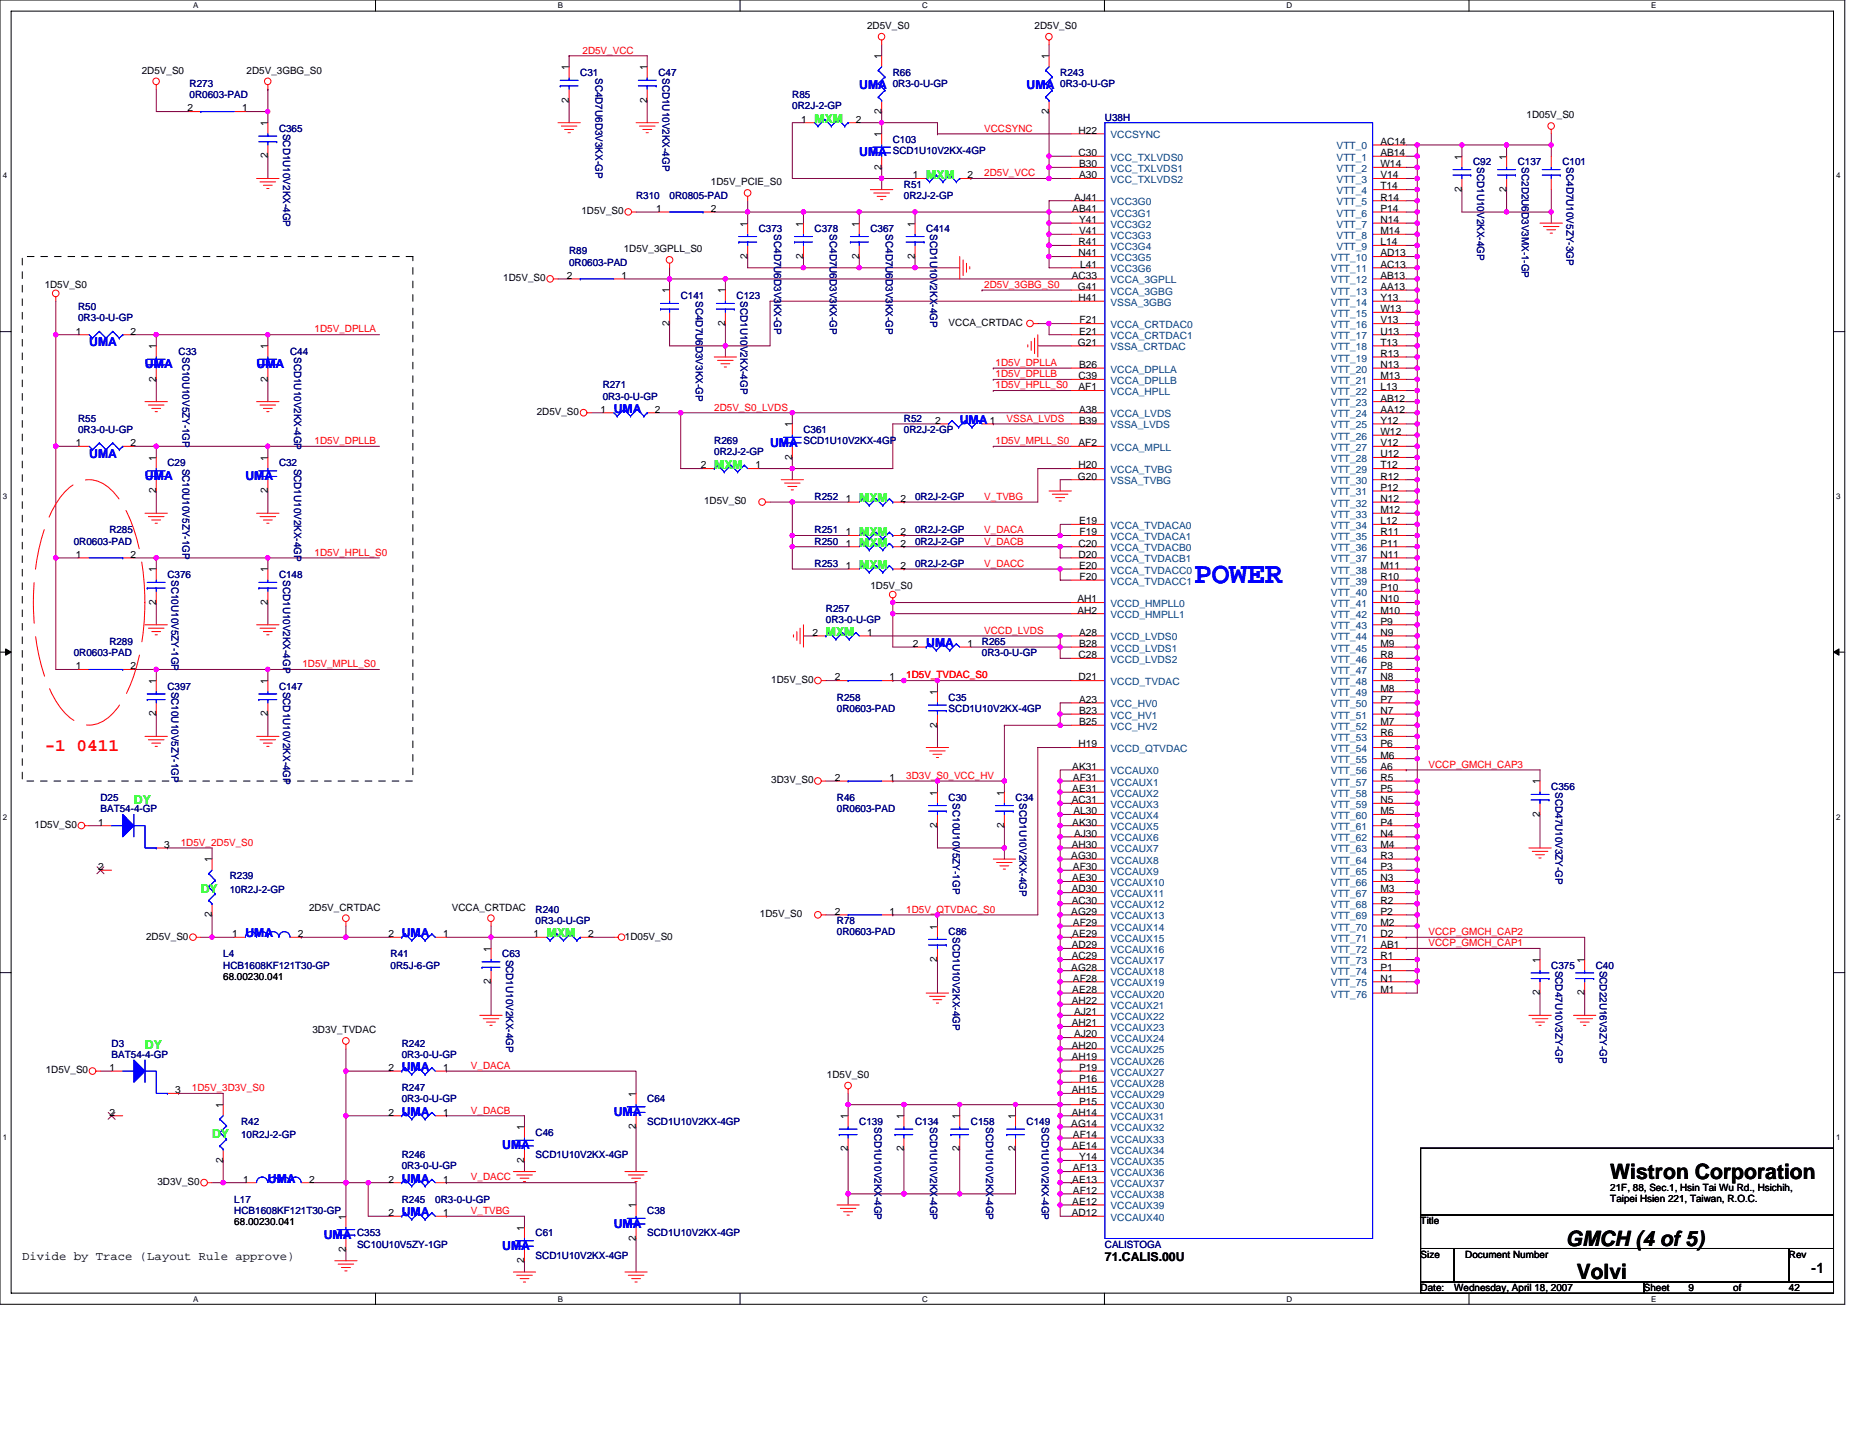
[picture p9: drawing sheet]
<svg xmlns="http://www.w3.org/2000/svg" width="279mm" height="216mm" viewBox="0 0 279 216" stroke-linecap="round" stroke-linejoin="round" font-family="sans-serif">
<defs><g id="words">
<text font-size="4.5" fill="#00f" x="179.4" y="87.6">POWER</text>
<g font-size="3.2">
<text x="241.9" y="177.1">Wistron Corporation</text>
<text x="235.2" y="187.2">GMCH (4 of 5)</text>
<text x="236.9" y="192.2">Volvi</text>
</g>
<text font-size="2.7" fill="#f00" x="6.7" y="112.9">-1 0411</text>
<text font-size="2.2" x="272.1" y="191.2">-1</text>
<g font-size="1.8" fill="#00f">
<text x="129.1" y="13.4">UMA</text>
<text x="154.2" y="13.4">UMA</text>
<text x="129.1" y="23.5">UMA</text>
<text x="13.4" y="52">UMA</text>
<text x="21.8" y="55.4">UMA</text>
<text x="38.5" y="55.4">UMA</text>
<text x="92.2" y="62.1">UMA</text>
<text x="144.2" y="63.7">UMA</text>
<text x="13.4" y="68.8">UMA</text>
<text x="115.7" y="67.1">UMA</text>
<text x="21.8" y="72.1">UMA</text>
<text x="36.9" y="72.1">UMA</text>
<text x="139.1" y="97.3">UMA</text>
<text x="36.9" y="140.8">UMA</text>
<text x="60.3" y="140.8">UMA</text>
<text x="60.3" y="161">UMA</text>
<text x="60.3" y="167.7">UMA</text>
<text x="92.2" y="167.7">UMA</text>
<text x="75.4" y="172.7">UMA</text>
<text x="40.2" y="177.7">UMA</text>
<text x="60.3" y="177.7">UMA</text>
<text x="60.3" y="182.8">UMA</text>
<text x="92.2" y="184.4">UMA</text>
<text x="48.6" y="186.1">UMA</text>
<text x="75.4" y="187.8">UMA</text>
</g>
<g font-size="1.8" fill="#0f0">
<text x="122.4" y="18.5">MXM</text>
<text x="139.1" y="26.9">MXM</text>
<text x="107.3" y="70.4">MXM</text>
<text x="129.1" y="75.5">MXM</text>
<text x="129.1" y="82.2">MXM</text>
<text x="129.1" y="80.5">MXM</text>
<text x="129.1" y="85.5">MXM</text>
<text x="124.1" y="95.6">MXM</text>
<text x="20.1" y="120.7">DY</text>
<text x="30.2" y="134.2">DY</text>
<text x="82.1" y="140.8">MXM</text>
<text x="21.8" y="157.6">DY</text>
<text x="31.9" y="171">DY</text>
</g>
<g font-size="1.8">
<text x="3.3" y="189.3">Divide by Trace (Layout Rule approve)</text>
<text x="166" y="189.5">71.CALIS.00U</text>
</g>
<g font-size="1.5">
<text x="130.3" y="4.4">2D5V_S0</text>
<text x="155.4" y="4.4">2D5V_S0</text>
<text x="21.3" y="11.1">2D5V_S0</text>
<text x="37" y="11.1">2D5V_3GBG_S0</text>
<text x="85.5" y="10.6" transform="rotate(-90 85.5 10.6)">1</text>
<text x="97.2" y="10.6" transform="rotate(-90 97.2 10.6)">1</text>
<text x="132.4" y="8.9" transform="rotate(-90 132.4 8.9)">1</text>
<text x="157.6" y="8.9" transform="rotate(-90 157.6 8.9)">1</text>
<text x="28.2" y="16.7">2</text>
<text x="36.4" y="16.7">1</text>
<text x="85.5" y="15.4" transform="rotate(-90 85.5 15.4)">2</text>
<text x="97.2" y="15.4" transform="rotate(-90 97.2 15.4)">2</text>
<text x="132.4" y="17.1" transform="rotate(-90 132.4 17.1)">2</text>
<text x="157.6" y="17.1" transform="rotate(-90 157.6 17.1)">2</text>
<text x="229.3" y="17.8">1D05V_S0</text>
<text x="40.2" y="23.8" transform="rotate(-90 40.2 23.8)">2</text>
<text x="40.2" y="18.9" transform="rotate(-90 40.2 18.9)">1</text>
<text x="120.4" y="18.4">1</text>
<text x="128.6" y="18.4">2</text>
<text x="132.4" y="20.6" transform="rotate(-90 132.4 20.6)">1</text>
<text x="162" y="23.5">C30</text>
<text x="162" y="20.1">H22</text>
<text x="207.3" y="21.8">AC14</text>
<text x="207.3" y="23.5">AB14</text>
<text x="219.6" y="24" transform="rotate(-90 219.6 24)">1</text>
<text x="226.3" y="24" transform="rotate(-90 226.3 24)">1</text>
<text x="106.8" y="27.8">1D5V_PCIE_S0</text>
<text x="132.4" y="25.5" transform="rotate(-90 132.4 25.5)">2</text>
<text x="137.1" y="26.8">1</text>
<text x="145.3" y="26.8">2</text>
<text x="162.1" y="25.1">B30</text>
<text x="162.1" y="26.8">A30</text>
<text x="207.3" y="25.1">W14</text>
<text x="207.3" y="28.5">T14</text>
<text x="207.3" y="26.8">V14</text>
<text x="219.6" y="28.8" transform="rotate(-90 219.6 28.8)">2</text>
<text x="226.3" y="28.8" transform="rotate(-90 226.3 28.8)">2</text>
<text x="87.3" y="32.2">1D5V_S0</text>
<text x="98.6" y="31.8">1</text>
<text x="106.8" y="31.8">2</text>
<text x="112.3" y="34" transform="rotate(-90 112.3 34)">1</text>
<text x="120.7" y="34" transform="rotate(-90 120.7 34)">1</text>
<text x="129.1" y="34" transform="rotate(-90 129.1 34)">1</text>
<text x="137.4" y="34" transform="rotate(-90 137.4 34)">1</text>
<text x="161.1" y="31.8">AB41</text>
<text x="161.3" y="30.1">AJ41</text>
<text x="162.1" y="33.5">Y41</text>
<text x="162.1" y="35.2">V41</text>
<text x="207.3" y="30.1">R14</text>
<text x="207.3" y="31.8">P14</text>
<text x="207.3" y="33.5">N14</text>
<text x="207.3" y="35.2">M14</text>
<text x="85.2" y="41.9">2</text>
<text x="93.4" y="41.9">1</text>
<text x="93.7" y="37.9">1D5V_3GPLL_S0</text>
<text x="112.3" y="38.9" transform="rotate(-90 112.3 38.9)">2</text>
<text x="120.7" y="38.9" transform="rotate(-90 120.7 38.9)">2</text>
<text x="129.1" y="38.9" transform="rotate(-90 129.1 38.9)">2</text>
<text x="137.4" y="38.9" transform="rotate(-90 137.4 38.9)">2</text>
<text x="161" y="41.9">AC33</text>
<text x="162" y="36.9">R41</text>
<text x="162" y="38.5">N41</text>
<text x="162.3" y="40.2">L41</text>
<text x="207.3" y="36.9">L14</text>
<text x="207.3" y="41.9">AB13</text>
<text x="207.3" y="38.5">AD13</text>
<text x="207.3" y="40.2">AC13</text>
<text x="6.7" y="43.3">1D5V_S0</text>
<text x="75.6" y="42.2">1D5V_S0</text>
<text x="100.6" y="44.1" transform="rotate(-90 100.6 44.1)">1</text>
<text x="108.9" y="44.1" transform="rotate(-90 108.9 44.1)">1</text>
<text x="161.9" y="43.6">G41</text>
<text x="162" y="45.2">H41</text>
<text x="207.3" y="46.9">W13</text>
<text x="207.3" y="43.6">AA13</text>
<text x="207.3" y="45.2">Y13</text>
<text x="11.4" y="50.3">1</text>
<text x="19.6" y="50.3">2</text>
<text x="23.5" y="52.5" transform="rotate(-90 23.5 52.5)">1</text>
<text x="40.2" y="52.5" transform="rotate(-90 40.2 52.5)">1</text>
<text x="100.6" y="48.9" transform="rotate(-90 100.6 48.9)">2</text>
<text x="108.9" y="48.9" transform="rotate(-90 108.9 48.9)">2</text>
<text x="142.5" y="49">VCCA_CRTDAC</text>
<text x="161.9" y="51.9">G21</text>
<text x="162.1" y="50.3">E21</text>
<text x="162.2" y="48.6">F21</text>
<text x="207.3" y="53.6">R13</text>
<text x="207.3" y="48.6">V13</text>
<text x="207.3" y="50.3">U13</text>
<text x="207.3" y="51.9">T13</text>
<text x="23.5" y="57.3" transform="rotate(-90 23.5 57.3)">2</text>
<text x="40.2" y="57.3" transform="rotate(-90 40.2 57.3)">2</text>
<text x="162" y="57">C39</text>
<text x="162" y="58.7">AF1</text>
<text x="162.1" y="55.3">B26</text>
<text x="207.3" y="55.3">N13</text>
<text x="207.3" y="57">M13</text>
<text x="207.3" y="58.7">L13</text>
<text x="80.6" y="62.4">2D5V_S0</text>
<text x="90.2" y="62">1</text>
<text x="98.4" y="62">2</text>
<text x="119" y="64.2" transform="rotate(-90 119 64.2)">1</text>
<text x="140.5" y="63.7">2</text>
<text x="148.7" y="63.7">1</text>
<text x="162.1" y="62">A38</text>
<text x="162.1" y="63.7">B39</text>
<text x="207.3" y="60.3">AB12</text>
<text x="207.3" y="62">AA12</text>
<text x="207.3" y="63.7">Y12</text>
<text x="207.3" y="65.4">W12</text>
<text x="11.4" y="67">1</text>
<text x="19.6" y="67">2</text>
<text x="23.5" y="69.2" transform="rotate(-90 23.5 69.2)">1</text>
<text x="40.2" y="69.2" transform="rotate(-90 40.2 69.2)">1</text>
<text x="105.3" y="70.4">2</text>
<text x="113.5" y="70.4">1</text>
<text x="119" y="69.1" transform="rotate(-90 119 69.1)">2</text>
<text x="162" y="67">AF2</text>
<text x="162" y="70.4">H20</text>
<text x="207.3" y="67">V12</text>
<text x="207.3" y="68.7">U12</text>
<text x="207.3" y="70.4">T12</text>
<text x="23.5" y="74.1" transform="rotate(-90 23.5 74.1)">2</text>
<text x="40.2" y="74.1" transform="rotate(-90 40.2 74.1)">2</text>
<text x="105.8" y="75.8">1D5V_S0</text>
<text x="127.1" y="75.4">1</text>
<text x="135.3" y="75.4">2</text>
<text x="161.9" y="72.1">G20</text>
<text x="207.3" y="72.1">R12</text>
<text x="207.3" y="73.7">P12</text>
<text x="207.3" y="75.4">N12</text>
<text x="207.3" y="77.1">M12</text>
<text x="11.4" y="83.8">1</text>
<text x="19.6" y="83.8">2</text>
<text x="127.1" y="82.1">1</text>
<text x="127.1" y="80.4">1</text>
<text x="135.3" y="82.1">2</text>
<text x="135.3" y="80.4">2</text>
<text x="162" y="82.1">C20</text>
<text x="162" y="83.8">D20</text>
<text x="162.1" y="78.8">E19</text>
<text x="162.2" y="80.4">F19</text>
<text x="207.3" y="78.8">L12</text>
<text x="207.3" y="80.4">R11</text>
<text x="207.3" y="82.1">P11</text>
<text x="207.3" y="83.8">N11</text>
<text x="23.5" y="86" transform="rotate(-90 23.5 86)">1</text>
<text x="40.2" y="86" transform="rotate(-90 40.2 86)">1</text>
<text x="127.1" y="85.5">1</text>
<text x="130.7" y="88.5">1D5V_S0</text>
<text x="135.3" y="85.5">2</text>
<text x="162.1" y="85.5">E20</text>
<text x="162.2" y="87.1">F20</text>
<text x="207.3" y="85.5">M11</text>
<text x="207.3" y="87.1">R10</text>
<text x="207.3" y="88.8">P10</text>
<text x="23.5" y="90.8" transform="rotate(-90 23.5 90.8)">2</text>
<text x="40.2" y="90.8" transform="rotate(-90 40.2 90.8)">2</text>
<text x="122" y="95.5">2</text>
<text x="130.2" y="95.5">1</text>
<text x="161.8" y="90.5">AH1</text>
<text x="161.8" y="92.2">AH2</text>
<text x="162.1" y="95.5">A28</text>
<text x="207.3" y="90.5">N10</text>
<text x="207.3" y="92.2">M10</text>
<text x="207.3" y="93.9">P9</text>
<text x="207.3" y="95.5">N9</text>
<text x="11.4" y="100.6">1</text>
<text x="19.6" y="100.6">2</text>
<text x="137.1" y="97.2">2</text>
<text x="145.3" y="97.2">1</text>
<text x="162" y="98.9">C28</text>
<text x="162.1" y="97.2">B28</text>
<text x="207.3" y="97.2">M9</text>
<text x="207.3" y="98.9">R8</text>
<text x="207.3" y="100.6">P8</text>
<text x="23.5" y="107.6" transform="rotate(-90 23.5 107.6)">2</text>
<text x="23.5" y="102.8" transform="rotate(-90 23.5 102.8)">1</text>
<text x="40.2" y="107.6" transform="rotate(-90 40.2 107.6)">2</text>
<text x="40.2" y="102.8" transform="rotate(-90 40.2 102.8)">1</text>
<text x="115.8" y="102.6">1D5V_S0</text>
<text x="125.4" y="102.2">2</text>
<text x="133.6" y="102.2">1</text>
<text x="140.8" y="104.4" transform="rotate(-90 140.8 104.4)">1</text>
<text x="162" y="102.2">D21</text>
<text x="162.1" y="105.6">A23</text>
<text x="162.1" y="107.3">B23</text>
<text x="207.3" y="102.2">N8</text>
<text x="207.3" y="103.9">M8</text>
<text x="207.3" y="105.6">P7</text>
<text x="207.3" y="107.3">N7</text>
<text x="140.8" y="109.3" transform="rotate(-90 140.8 109.3)">2</text>
<text x="162" y="112.3">H19</text>
<text x="162.1" y="108.9">B25</text>
<text x="207.3" y="108.9">M7</text>
<text x="207.3" y="110.6">R6</text>
<text x="207.3" y="112.3">P6</text>
<text x="207.3" y="114">M6</text>
<text x="115.8" y="117.7">3D3V_S0</text>
<text x="125.4" y="117.3">2</text>
<text x="133.6" y="117.3">1</text>
<text x="140.8" y="119.5" transform="rotate(-90 140.8 119.5)">1</text>
<text x="150.9" y="119.5" transform="rotate(-90 150.9 119.5)">1</text>
<text x="161.1" y="115.7">AK31</text>
<text x="161.1" y="119">AE31</text>
<text x="161.2" y="117.3">AF31</text>
<text x="207.3" y="115.7">A6</text>
<text x="207.3" y="117.3">R5</text>
<text x="207.3" y="119">P5</text>
<text x="231.3" y="117.9" transform="rotate(-90 231.3 117.9)">1</text>
<text x="5.2" y="124.4">1D5V_S0</text>
<text x="14.8" y="124">1</text>
<text x="140.8" y="124.4" transform="rotate(-90 140.8 124.4)">2</text>
<text x="150.9" y="124.4" transform="rotate(-90 150.9 124.4)">2</text>
<text x="161" y="120.7">AC31</text>
<text x="161.1" y="124">AK30</text>
<text x="161.2" y="122.3">AL30</text>
<text x="161.3" y="125.7">AJ30</text>
<text x="207.3" y="120.7">N5</text>
<text x="207.3" y="122.3">M5</text>
<text x="207.3" y="124">P4</text>
<text x="207.3" y="125.7">N4</text>
<text x="231.3" y="122.7" transform="rotate(-90 231.3 122.7)">2</text>
<text x="14.8" y="130.7">2</text>
<text x="24.6" y="127.4">3</text>
<text x="31.8" y="129.6" transform="rotate(-90 31.8 129.6)">1</text>
<text x="160.9" y="129.1">AG30</text>
<text x="161" y="127.4">AH30</text>
<text x="161.2" y="130.7">AF30</text>
<text x="207.3" y="127.4">M4</text>
<text x="207.3" y="129.1">R3</text>
<text x="207.3" y="130.7">P3</text>
<text x="31.8" y="137.8" transform="rotate(-90 31.8 137.8)">2</text>
<text x="46.4" y="136.8">2D5V_CRTDAC</text>
<text x="67.9" y="136.8">VCCA_CRTDAC</text>
<text x="114.2" y="137.8">1D5V_S0</text>
<text x="125.4" y="137.4">2</text>
<text x="133.6" y="137.4">1</text>
<text x="160.9" y="137.4">AG29</text>
<text x="161" y="134.1">AD30</text>
<text x="161" y="135.8">AC30</text>
<text x="161.1" y="132.4">AE30</text>
<text x="207.3" y="132.4">N3</text>
<text x="207.3" y="134.1">M3</text>
<text x="207.3" y="135.8">R2</text>
<text x="207.3" y="137.4">P2</text>
<text x="21.9" y="141.2">2D5V_S0</text>
<text x="34.9" y="140.8">1</text>
<text x="44.7" y="140.8">2</text>
<text x="58.3" y="140.8">2</text>
<text x="66.5" y="140.8">1</text>
<text x="73.7" y="143" transform="rotate(-90 73.7 143)">1</text>
<text x="80.1" y="140.8">1</text>
<text x="88.3" y="140.8">2</text>
<text x="93.9" y="141.2">1D05V_S0</text>
<text x="140.8" y="139.7" transform="rotate(-90 140.8 139.7)">1</text>
<text x="161" y="142.5">AD29</text>
<text x="161.1" y="140.8">AE29</text>
<text x="161.2" y="139.1">AF29</text>
<text x="207.3" y="139.1">M2</text>
<text x="207.3" y="140.8">D2</text>
<text x="207.3" y="142.5">AB1</text>
<text x="33.5" y="147.2">68.00230.041</text>
<text x="73.7" y="147.8" transform="rotate(-90 73.7 147.8)">2</text>
<text x="140.8" y="144.5" transform="rotate(-90 140.8 144.5)">2</text>
<text x="160.9" y="145.8">AG28</text>
<text x="161" y="144.1">AC29</text>
<text x="161.1" y="149.2">AE28</text>
<text x="161.2" y="147.5">AF28</text>
<text x="207.3" y="144.1">R1</text>
<text x="207.3" y="145.8">P1</text>
<text x="207.3" y="147.5">N1</text>
<text x="207.3" y="149.2">M1</text>
<text x="231.3" y="149.5" transform="rotate(-90 231.3 149.5)">2</text>
<text x="231.3" y="144.7" transform="rotate(-90 231.3 144.7)">1</text>
<text x="238" y="149.5" transform="rotate(-90 238 149.5)">2</text>
<text x="238" y="144.7" transform="rotate(-90 238 144.7)">1</text>
<text x="46.9" y="155.2">3D3V_TVDAC</text>
<text x="161" y="150.9">AH22</text>
<text x="161" y="154.2">AH21</text>
<text x="161.3" y="152.5">AJ21</text>
<text x="161.3" y="155.9">AJ20</text>
<text x="6.9" y="161.3">1D5V_S0</text>
<text x="16.4" y="160.9">1</text>
<text x="58.3" y="160.9">2</text>
<text x="66.5" y="160.9">1</text>
<text x="124.2" y="161.9">1D5V_S0</text>
<text x="161" y="157.6">AH20</text>
<text x="161" y="159.2">AH19</text>
<text x="162.1" y="160.9">P19</text>
<text x="16.4" y="167.6">2</text>
<text x="26.3" y="164.3">3</text>
<text x="33.5" y="166.5" transform="rotate(-90 33.5 166.5)">1</text>
<text x="58.3" y="167.6">2</text>
<text x="66.5" y="167.6">1</text>
<text x="95.5" y="164.8" transform="rotate(-90 95.5 164.8)">1</text>
<text x="161" y="164.3">AH15</text>
<text x="161" y="167.6">AH14</text>
<text x="162.1" y="162.6">P16</text>
<text x="162.1" y="165.9">P15</text>
<text x="78.8" y="169.8" transform="rotate(-90 78.8 169.8)">1</text>
<text x="95.5" y="169.7" transform="rotate(-90 95.5 169.7)">2</text>
<text x="127.4" y="173" transform="rotate(-90 127.4 173)">2</text>
<text x="127.4" y="168.1" transform="rotate(-90 127.4 168.1)">1</text>
<text x="135.8" y="173" transform="rotate(-90 135.8 173)">2</text>
<text x="135.8" y="168.1" transform="rotate(-90 135.8 168.1)">1</text>
<text x="144.1" y="173" transform="rotate(-90 144.1 173)">2</text>
<text x="144.1" y="168.1" transform="rotate(-90 144.1 168.1)">1</text>
<text x="152.5" y="173" transform="rotate(-90 152.5 173)">2</text>
<text x="152.5" y="168.1" transform="rotate(-90 152.5 168.1)">1</text>
<text x="160.9" y="169.3">AG14</text>
<text x="161.1" y="172.6">AE14</text>
<text x="161.2" y="171">AF14</text>
<text x="23.6" y="178">3D3V_S0</text>
<text x="33.5" y="174.7" transform="rotate(-90 33.5 174.7)">2</text>
<text x="36.5" y="177.7">1</text>
<text x="46.4" y="177.7">2</text>
<text x="58.3" y="177.7">2</text>
<text x="66.5" y="177.7">1</text>
<text x="78.8" y="174.7" transform="rotate(-90 78.8 174.7)">2</text>
<text x="161.1" y="177.7">AE13</text>
<text x="161.2" y="176">AF13</text>
<text x="161.2" y="179.3">AF12</text>
<text x="162.1" y="174.3">Y14</text>
<text x="241.9" y="178.9">21F, 88, Sec.1, Hsin Tai Wu Rd., Hsichih,</text>
<text x="35.2" y="184.1">68.00230.041</text>
<text x="51.9" y="183.2" transform="rotate(-90 51.9 183.2)">1</text>
<text x="58.3" y="182.7">2</text>
<text x="66.5" y="182.7">1</text>
<text x="78.8" y="184.9" transform="rotate(-90 78.8 184.9)">1</text>
<text x="95.5" y="181.6" transform="rotate(-90 95.5 181.6)">1</text>
<text x="161" y="182.7">AD12</text>
<text x="161.1" y="181">AE12</text>
<text x="213.4" y="183.9">Title</text>
<text x="241.9" y="180.6">Taipei Hsien 221, Taiwan, R.O.C.</text>
<text x="51.9" y="188.1" transform="rotate(-90 51.9 188.1)">2</text>
<text x="78.8" y="189.8" transform="rotate(-90 78.8 189.8)">2</text>
<text x="95.5" y="186.4" transform="rotate(-90 95.5 186.4)">2</text>
<text x="213.4" y="188.9">Size</text>
<text x="220.1" y="188.9">Document Number</text>
<text x="268.7" y="188.9">Rev</text>
<text x="213.4" y="194">Date:</text>
<text x="218.4" y="194">Wednesday, April 18, 2007</text>
<text x="246.9" y="194">Sheet</text>
<text x="253.6" y="194">9</text>
<text x="260.3" y="194">of</text>
<text x="268.7" y="194">42</text>
</g>
<g font-size="1.5" fill="#000080">
<text x="87.2" y="11.4">C31</text>
<text x="89.5" y="11.7" transform="rotate(90 89.5 11.7)">SC4D7U6D3V3KX-GP</text>
<text x="98.9" y="11.4">C47</text>
<text x="99.5" y="11.7" transform="rotate(90 99.5 11.7)">SCD1U10V2KX-4GP</text>
<text x="134.1" y="11.4">R66</text>
<text x="159.3" y="11.4">R243</text>
<text x="28.5" y="13.1">R273</text>
<text x="28.5" y="14.8">0R0603-PAD</text>
<text x="119" y="14.8">R85</text>
<text x="119" y="16.4">0R2J-2-GP</text>
<text x="134.1" y="13.1">0R3-0-U-GP</text>
<text x="159.3" y="13.1">0R3-0-U-GP</text>
<text x="41.9" y="19.8">C365</text>
<text x="42.5" y="20.1" transform="rotate(90 42.5 20.1)">SCD1U10V2KX-4GP</text>
<text x="134.1" y="21.5">C103</text>
<text x="134.1" y="23.1">SCD1U10V2KX-4GP</text>
<text x="166" y="18.1">U38H</text>
<text x="95.5" y="29.8">R310</text>
<text x="100.6" y="29.8">0R0805-PAD</text>
<text x="135.8" y="28.2">R51</text>
<text x="135.8" y="29.8">0R2J-2-GP</text>
<text x="221.3" y="24.8">C92</text>
<text x="221.9" y="25.1" transform="rotate(90 221.9 25.1)">SCD1U10V2KX-4GP</text>
<text x="228" y="24.8">C137</text>
<text x="228.6" y="25.1" transform="rotate(90 228.6 25.1)">SC2D2U6D3V3MX-1-GP</text>
<text x="234.7" y="24.8">C101</text>
<text x="235.3" y="25.1" transform="rotate(90 235.3 25.1)">SC4D7U10V5ZY-3GP</text>
<text x="114" y="34.9">C373</text>
<text x="116.3" y="35.2" transform="rotate(90 116.3 35.2)">SC4D7U6D3V3KX-GP</text>
<text x="122.4" y="34.9">C378</text>
<text x="124.7" y="35.2" transform="rotate(90 124.7 35.2)">SC4D7U6D3V3KX-GP</text>
<text x="130.7" y="34.9">C367</text>
<text x="133.1" y="35.2" transform="rotate(90 133.1 35.2)">SC4D7U6D3V3KX-GP</text>
<text x="139.1" y="34.9">C414</text>
<text x="139.7" y="35.2" transform="rotate(90 139.7 35.2)">SCD1U10V2KX-4GP</text>
<text x="85.5" y="38.2">R89</text>
<text x="85.5" y="39.9">0R0603-PAD</text>
<text x="11.7" y="46.6">R50</text>
<text x="102.3" y="44.9">C141</text>
<text x="104.5" y="45.3" transform="rotate(90 104.5 45.3)">SC4D7U6D3V3KX-GP</text>
<text x="110.6" y="44.9">C123</text>
<text x="111.3" y="45.3" transform="rotate(90 111.3 45.3)">SCD1U10V2KX-4GP</text>
<text x="11.7" y="48.3">0R3-0-U-GP</text>
<text x="26.8" y="53.3">C33</text>
<text x="27.4" y="53.6" transform="rotate(90 27.4 53.6)">SC10U10V5ZY-1GP</text>
<text x="43.6" y="53.3">C44</text>
<text x="44.2" y="53.6" transform="rotate(90 44.2 53.6)">SCD1U10V2KX-4GP</text>
<text x="90.5" y="58.4">R271</text>
<text x="11.7" y="63.4">R55</text>
<text x="11.7" y="65">0R3-0-U-GP</text>
<text x="90.5" y="60">0R3-0-U-GP</text>
<text x="120.7" y="65">C361</text>
<text x="135.8" y="63.4">R52</text>
<text x="135.8" y="65">0R2J-2-GP</text>
<text x="25.1" y="70.1">C29</text>
<text x="27.4" y="70.4" transform="rotate(90 27.4 70.4)">SC10U10V5ZY-1GP</text>
<text x="41.9" y="70.1">C32</text>
<text x="44.2" y="70.4" transform="rotate(90 44.2 70.4)">SCD1U10V2KX-4GP</text>
<text x="107.3" y="66.7">R269</text>
<text x="107.3" y="68.4">0R2J-2-GP</text>
<text x="120.7" y="66.7">SCD1U10V2KX-4GP</text>
<text x="122.4" y="75.1">R252</text>
<text x="137.5" y="75.1">0R2J-2-GP</text>
<text x="11.1" y="81.8">0R0603-PAD</text>
<text x="16.4" y="80.1">R285</text>
<text x="122.4" y="81.8">R250</text>
<text x="122.4" y="80.1">R251</text>
<text x="137.5" y="81.8">0R2J-2-GP</text>
<text x="137.5" y="80.1">0R2J-2-GP</text>
<text x="25.1" y="86.8">C376</text>
<text x="25.8" y="87.2" transform="rotate(90 25.8 87.2)">SC10U10V5ZY-1GP</text>
<text x="41.9" y="86.8">C148</text>
<text x="42.5" y="87.2" transform="rotate(90 42.5 87.2)">SCD1U10V2KX-4GP</text>
<text x="122.4" y="85.2">R253</text>
<text x="137.5" y="85.2">0R2J-2-GP</text>
<text x="124.1" y="91.9">R257</text>
<text x="124.1" y="93.6">0R3-0-U-GP</text>
<text x="11.1" y="98.6">0R0603-PAD</text>
<text x="16.4" y="96.9">R289</text>
<text x="147.5" y="96.9">R265</text>
<text x="147.5" y="98.6">0R3-0-U-GP</text>
<text x="25.1" y="103.6">C397</text>
<text x="25.8" y="103.9" transform="rotate(90 25.8 103.9)">SC10U10V5ZY-1GP</text>
<text x="41.9" y="103.6">C147</text>
<text x="42.5" y="103.9" transform="rotate(90 42.5 103.9)">SCD1U10V2KX-4GP</text>
<text x="125.7" y="105.3">R258</text>
<text x="125.7" y="107">0R0603-PAD</text>
<text x="142.5" y="105.3">C35</text>
<text x="142.5" y="107">SCD1U10V2KX-4GP</text>
<text x="233" y="118.7">C356</text>
<text x="233.6" y="119" transform="rotate(90 233.6 119)">SCD47U10V3ZY-GP</text>
<text x="15.1" y="120.4">D25</text>
<text x="15.1" y="122">BAT54-4-GP</text>
<text x="125.7" y="120.4">R46</text>
<text x="125.7" y="122">0R0603-PAD</text>
<text x="142.5" y="120.4">C30</text>
<text x="143.1" y="120.7" transform="rotate(90 143.1 120.7)">SC10U10V5ZY-1GP</text>
<text x="152.5" y="120.4">C34</text>
<text x="153.2" y="120.7" transform="rotate(90 153.2 120.7)">SCD1U10V2KX-4GP</text>
<text x="34.5" y="132.1">R239</text>
<text x="34.5" y="134.1">10R2J-2-GP</text>
<text x="80.5" y="137.1">R240</text>
<text x="33.5" y="143.8">L4</text>
<text x="58.7" y="143.8">R41</text>
<text x="75.4" y="143.8">C63</text>
<text x="80.5" y="138.8">0R3-0-U-GP</text>
<text x="125.7" y="138.8">R78</text>
<text x="125.7" y="140.5">0R0603-PAD</text>
<text x="142.5" y="140.5">C86</text>
<text x="143.1" y="140.8" transform="rotate(90 143.1 140.8)">SCD1U10V2KX-4GP</text>
<text x="33.5" y="145.5">HCB1608KF121T30-GP</text>
<text x="58.7" y="145.5">0R5J-6-GP</text>
<text x="76.1" y="144.2" transform="rotate(90 76.1 144.2)">SCD1U10V2KX-4GP</text>
<text x="233" y="145.5">C375</text>
<text x="233.6" y="145.8" transform="rotate(90 233.6 145.8)">SCD47U10V3ZY-GP</text>
<text x="239.7" y="145.5">C40</text>
<text x="240.3" y="145.8" transform="rotate(90 240.3 145.8)">SCD22U16V3ZY-GP</text>
<text x="16.8" y="157.2">D3</text>
<text x="16.8" y="158.9">BAT54-4-GP</text>
<text x="60.3" y="157.2">R242</text>
<text x="60.3" y="158.9">0R3-0-U-GP</text>
<text x="60.3" y="164">R247</text>
<text x="60.3" y="165.6">0R3-0-U-GP</text>
<text x="97.2" y="165.6">C64</text>
<text x="36.2" y="169">R42</text>
<text x="36.2" y="171">10R2J-2-GP</text>
<text x="80.5" y="170.7">C46</text>
<text x="97.2" y="169">SCD1U10V2KX-4GP</text>
<text x="129.1" y="169">C139</text>
<text x="131.4" y="169.3" transform="rotate(90 131.4 169.3)">SCD1U10V2KX-4GP</text>
<text x="137.5" y="169">C134</text>
<text x="139.7" y="169.3" transform="rotate(90 139.7 169.3)">SCD1U10V2KX-4GP</text>
<text x="145.8" y="169">C158</text>
<text x="148.1" y="169.3" transform="rotate(90 148.1 169.3)">SCD1U10V2KX-4GP</text>
<text x="154.2" y="169">C149</text>
<text x="156.5" y="169.3" transform="rotate(90 156.5 169.3)">SCD1U10V2KX-4GP</text>
<text x="60.3" y="174">R246</text>
<text x="60.3" y="175.7">0R3-0-U-GP</text>
<text x="80.5" y="174">SCD1U10V2KX-4GP</text>
<text x="35.2" y="180.7">L17</text>
<text x="35.2" y="182.4">HCB1608KF121T30-GP</text>
<text x="53.6" y="185.8">C353</text>
<text x="60.3" y="180.7">R245</text>
<text x="65.4" y="180.7">0R3-0-U-GP</text>
<text x="80.5" y="185.8">C61</text>
<text x="97.2" y="182.4">C38</text>
<text x="97.2" y="185.8">SCD1U10V2KX-4GP</text>
<text x="53.6" y="187.4">SC10U10V5ZY-1GP</text>
<text x="80.5" y="189.1">SCD1U10V2KX-4GP</text>
<text x="166" y="187.4">CALISTOGA</text>
</g>
<g font-size="1.5" fill="#f00">
<text x="87.5" y="8">2D5V_VCC</text>
<text x="147.8" y="19.8">VCCSYNC</text>
<text x="147.8" y="26.5">2D5V_VCC</text>
<text x="147.8" y="43.2">2D5V_3GBG_S0</text>
<text x="47.3" y="50">1D5V_DPLLA</text>
<text x="149.5" y="58.3">1D5V_HPLL_S0</text>
<text x="149.5" y="56.7">1D5V_DPLLB</text>
<text x="149.5" y="55">1D5V_DPLLA</text>
<text x="107.3" y="61.7">2D5V_S0_LVDS</text>
<text x="151.2" y="63.4">VSSA_LVDS</text>
<text x="47.3" y="66.7">1D5V_DPLLB</text>
<text x="149.5" y="66.7">1D5V_MPLL_S0</text>
<text x="147.8" y="75.1">V_TVBG</text>
<text x="47.3" y="83.5">1D5V_HPLL_S0</text>
<text x="147.8" y="80.1">V_DACA</text>
<text x="147.8" y="81.8">V_DACB</text>
<text x="147.8" y="85.2">V_DACC</text>
<text x="147.8" y="95.2">VCCD_LVDS</text>
<text x="45.4" y="100.2">1D5V_MPLL_S0</text>
<text x="136.1" y="101.9">1D5V_TVDAC_S0</text>
<text x="136.1" y="117">3D3V_S0_VCC_HV</text>
<text x="214.6" y="115.3">VCCP_GMCH_CAP3</text>
<text x="27.2" y="127.1">1D5V_2D5V_S0</text>
<text x="136.1" y="137.1">1D5V_QTVDAC_S0</text>
<text x="214.6" y="140.5">VCCP_GMCH_CAP2</text>
<text x="214.6" y="142.2">VCCP_GMCH_CAP1</text>
<text x="70.7" y="160.6">V_DACA</text>
<text x="28.8" y="163.9">1D5V_3D3V_S0</text>
<text x="70.7" y="167.3">V_DACB</text>
<text x="70.7" y="177.4">V_DACC</text>
<text x="70.7" y="182.4">V_TVBG</text>
</g>
<g font-size="1.5" fill="#004080">
<text x="166.8" y="20.8">VCCSYNC</text>
<text x="200.8" y="22.5">VTT_0</text>
<text x="166.8" y="24.2">VCC_TXLVDS0</text>
<text x="166.8" y="25.8">VCC_TXLVDS1</text>
<text x="166.8" y="27.5">VCC_TXLVDS2</text>
<text x="200.8" y="24.2">VTT_1</text>
<text x="200.8" y="25.8">VTT_2</text>
<text x="200.8" y="29.2">VTT_4</text>
<text x="200.8" y="27.5">VTT_3</text>
<text x="166.8" y="30.8">VCC3G0</text>
<text x="166.8" y="32.5">VCC3G1</text>
<text x="166.8" y="34.2">VCC3G2</text>
<text x="166.8" y="35.9">VCC3G3</text>
<text x="200.8" y="30.8">VTT_5</text>
<text x="200.8" y="32.5">VTT_6</text>
<text x="200.8" y="34.2">VTT_7</text>
<text x="200.8" y="35.9">VTT_8</text>
<text x="166.8" y="37.5">VCC3G4</text>
<text x="166.8" y="39.2">VCC3G5</text>
<text x="166.8" y="40.9">VCC3G6</text>
<text x="199.9" y="39.2">VTT_10</text>
<text x="199.9" y="40.9">VTT_11</text>
<text x="200.8" y="37.5">VTT_9</text>
<text x="166.8" y="44.3">VCCA_3GBG</text>
<text x="166.8" y="42.6">VCCA_3GPLL</text>
<text x="166.8" y="45.9">VSSA_3GBG</text>
<text x="199.9" y="47.6">VTT_15</text>
<text x="199.9" y="42.6">VTT_12</text>
<text x="199.9" y="44.3">VTT_13</text>
<text x="199.9" y="45.9">VTT_14</text>
<text x="166.8" y="49.3">VCCA_CRTDAC0</text>
<text x="166.8" y="51">VCCA_CRTDAC1</text>
<text x="166.8" y="52.6">VSSA_CRTDAC</text>
<text x="199.9" y="49.3">VTT_16</text>
<text x="199.9" y="51">VTT_17</text>
<text x="199.9" y="52.6">VTT_18</text>
<text x="166.8" y="56">VCCA_DPLLA</text>
<text x="166.8" y="57.7">VCCA_DPLLB</text>
<text x="166.8" y="59.4">VCCA_HPLL</text>
<text x="199.9" y="54.3">VTT_19</text>
<text x="199.9" y="56">VTT_20</text>
<text x="199.9" y="57.7">VTT_21</text>
<text x="199.9" y="59.4">VTT_22</text>
<text x="166.8" y="62.7">VCCA_LVDS</text>
<text x="166.8" y="64.4">VSSA_LVDS</text>
<text x="199.9" y="61">VTT_23</text>
<text x="199.9" y="62.7">VTT_24</text>
<text x="199.9" y="64.4">VTT_25</text>
<text x="166.8" y="67.7">VCCA_MPLL</text>
<text x="166.8" y="71.1">VCCA_TVBG</text>
<text x="199.9" y="66.1">VTT_26</text>
<text x="199.9" y="67.7">VTT_27</text>
<text x="199.9" y="69.4">VTT_28</text>
<text x="199.9" y="71.1">VTT_29</text>
<text x="166.8" y="72.7">VSSA_TVBG</text>
<text x="199.9" y="72.7">VTT_30</text>
<text x="199.9" y="74.4">VTT_31</text>
<text x="199.9" y="76.1">VTT_32</text>
<text x="199.9" y="77.8">VTT_33</text>
<text x="166.8" y="79.5">VCCA_TVDACA0</text>
<text x="166.8" y="81.1">VCCA_TVDACA1</text>
<text x="166.8" y="82.8">VCCA_TVDACB0</text>
<text x="199.9" y="79.5">VTT_34</text>
<text x="199.9" y="81.1">VTT_35</text>
<text x="199.9" y="82.8">VTT_36</text>
<text x="166.8" y="84.5">VCCA_TVDACB1</text>
<text x="166.8" y="86.2">VCCA_TVDACC0</text>
<text x="166.8" y="87.8">VCCA_TVDACC1</text>
<text x="199.9" y="84.5">VTT_37</text>
<text x="199.9" y="86.2">VTT_38</text>
<text x="199.9" y="87.8">VTT_39</text>
<text x="199.9" y="89.5">VTT_40</text>
<text x="166.8" y="91.2">VCCD_HMPLL0</text>
<text x="166.8" y="92.9">VCCD_HMPLL1</text>
<text x="199.9" y="91.2">VTT_41</text>
<text x="199.9" y="92.9">VTT_42</text>
<text x="199.9" y="94.6">VTT_43</text>
<text x="166.8" y="96.2">VCCD_LVDS0</text>
<text x="166.8" y="97.9">VCCD_LVDS1</text>
<text x="166.8" y="99.6">VCCD_LVDS2</text>
<text x="199.9" y="96.2">VTT_44</text>
<text x="199.9" y="97.9">VTT_45</text>
<text x="199.9" y="99.6">VTT_46</text>
<text x="199.9" y="101.3">VTT_47</text>
<text x="166.8" y="102.9">VCCD_TVDAC</text>
<text x="166.8" y="106.3">VCC_HV0</text>
<text x="166.8" y="108">VCC_HV1</text>
<text x="199.9" y="102.9">VTT_48</text>
<text x="199.9" y="104.6">VTT_49</text>
<text x="199.9" y="106.3">VTT_50</text>
<text x="199.9" y="108">VTT_51</text>
<text x="166.8" y="109.6">VCC_HV2</text>
<text x="166.8" y="113">VCCD_QTVDAC</text>
<text x="199.9" y="109.6">VTT_52</text>
<text x="199.9" y="111.3">VTT_53</text>
<text x="199.9" y="113">VTT_54</text>
<text x="166.8" y="116.4">VCCAUX0</text>
<text x="166.8" y="118">VCCAUX1</text>
<text x="166.8" y="119.7">VCCAUX2</text>
<text x="199.9" y="114.7">VTT_55</text>
<text x="199.9" y="116.4">VTT_56</text>
<text x="199.9" y="118">VTT_57</text>
<text x="199.9" y="119.7">VTT_58</text>
<text x="166.8" y="121.4">VCCAUX3</text>
<text x="166.8" y="123">VCCAUX4</text>
<text x="166.8" y="124.7">VCCAUX5</text>
<text x="199.9" y="121.4">VTT_59</text>
<text x="199.9" y="123">VTT_60</text>
<text x="199.9" y="124.7">VTT_61</text>
<text x="166.8" y="126.4">VCCAUX6</text>
<text x="166.8" y="128.1">VCCAUX7</text>
<text x="166.8" y="129.8">VCCAUX8</text>
<text x="166.8" y="131.4">VCCAUX9</text>
<text x="199.9" y="126.4">VTT_62</text>
<text x="199.9" y="128.1">VTT_63</text>
<text x="199.9" y="129.8">VTT_64</text>
<text x="199.9" y="131.4">VTT_65</text>
<text x="166.8" y="133.1">VCCAUX10</text>
<text x="166.8" y="134.8">VCCAUX11</text>
<text x="166.8" y="136.5">VCCAUX12</text>
<text x="199.9" y="133.1">VTT_66</text>
<text x="199.9" y="134.8">VTT_67</text>
<text x="199.9" y="136.5">VTT_68</text>
<text x="166.8" y="138.1">VCCAUX13</text>
<text x="166.8" y="139.8">VCCAUX14</text>
<text x="166.8" y="141.5">VCCAUX15</text>
<text x="166.8" y="143.2">VCCAUX16</text>
<text x="199.9" y="138.1">VTT_69</text>
<text x="199.9" y="139.8">VTT_70</text>
<text x="199.9" y="141.5">VTT_71</text>
<text x="199.9" y="143.2">VTT_72</text>
<text x="166.8" y="144.8">VCCAUX17</text>
<text x="166.8" y="146.5">VCCAUX18</text>
<text x="166.8" y="148.2">VCCAUX19</text>
<text x="166.8" y="149.9">VCCAUX20</text>
<text x="199.9" y="144.8">VTT_73</text>
<text x="199.9" y="146.5">VTT_74</text>
<text x="199.9" y="148.2">VTT_75</text>
<text x="199.9" y="149.9">VTT_76</text>
<text x="166.8" y="151.6">VCCAUX21</text>
<text x="166.8" y="153.2">VCCAUX22</text>
<text x="166.8" y="154.9">VCCAUX23</text>
<text x="166.8" y="156.6">VCCAUX24</text>
<text x="166.8" y="158.3">VCCAUX25</text>
<text x="166.8" y="159.9">VCCAUX26</text>
<text x="166.8" y="161.6">VCCAUX27</text>
<text x="166.8" y="163.3">VCCAUX28</text>
<text x="166.8" y="165">VCCAUX29</text>
<text x="166.8" y="166.6">VCCAUX30</text>
<text x="166.8" y="168.3">VCCAUX31</text>
<text x="166.8" y="170">VCCAUX32</text>
<text x="166.8" y="171.7">VCCAUX33</text>
<text x="166.8" y="173.3">VCCAUX34</text>
<text x="166.8" y="175">VCCAUX35</text>
<text x="166.8" y="176.7">VCCAUX36</text>
<text x="166.8" y="178.4">VCCAUX37</text>
<text x="166.8" y="180">VCCAUX38</text>
<text x="166.8" y="181.7">VCCAUX39</text>
<text x="166.8" y="183.4">VCCAUX40</text>
</g>
<g font-size="1.2">
<text x="29" y="1.3">A</text>
<text x="83.8" y="1.3">B</text>
<text x="138.5" y="1.3">C</text>
<text x="193.3" y="1.3">D</text>
<text x="248" y="1.3">E</text>
<text x=".4" y="26.8">4</text>
<text x="275.8" y="26.8">4</text>
<text x=".4" y="75">3</text>
<text x="275.8" y="75">3</text>
<text x=".4" y="123.1">2</text>
<text x="275.8" y="123.1">2</text>
<text x=".4" y="171.3">1</text>
<text x="275.8" y="171.3">1</text>
<text x="29" y="195.6">A</text>
<text x="83.8" y="195.6">B</text>
<text x="138.5" y="195.6">C</text>
<text x="193.3" y="195.6">D</text>
<text x="248" y="195.6">E</text>
</g>
</g></defs>
<path d="M0 0h277.1v196h-277.1zM1.7 1.7h273.7v192.6h-273.7z" fill="none" stroke="#000" stroke-width=".15"/>
<g fill="#fff">
<path d="M29 .2h.8v1.3h-.8z"/>
<path d="M29 194.5h.8v1.3h-.8z"/>
</g>
<path d="M56.4 0v1.7M56.4 194.3v1.7" fill="none" stroke="#000" stroke-width=".15"/>
<g fill="#fff">
<path d="M83.8 .2h.8v1.3h-.8z"/>
<path d="M83.8 194.5h.8v1.3h-.8z"/>
</g>
<path d="M111.2 0v1.7M111.2 194.3v1.7" fill="none" stroke="#000" stroke-width=".15"/>
<g fill="#fff">
<path d="M138.5 .2h.9v1.3h-.9z"/>
<path d="M138.5 194.5h.9v1.3h-.9z"/>
</g>
<path d="M165.9 0v1.7M165.9 194.3v1.7" fill="none" stroke="#000" stroke-width=".15"/>
<g fill="#fff">
<path d="M193.3 .2h.8v1.3h-.8z"/>
<path d="M193.3 194.5h.8v1.3h-.8z"/>
</g>
<path d="M220.7 0v1.7M220.7 194.3v1.7" fill="none" stroke="#000" stroke-width=".15"/>
<g fill="#fff">
<path d="M248 .2h.8v1.3h-.8z"/>
<path d="M248 194.5h.8v1.3h-.8z"/>
<path d="M.4 25.7h.7v1.4h-.7z"/>
<path d="M275.8 25.7h.7v1.4h-.7z"/>
<path d="M.4 73.9h.7v1.3h-.7z"/>
<path d="M275.8 73.9h.7v1.3h-.7z"/>
</g>
<path d="M0 49.8h1.7M275.4 49.8h1.7" fill="none" stroke="#000" stroke-width=".15"/>
<g fill="#fff">
<path d="M.4 122h.7v1.4h-.7z"/>
<path d="M275.8 122h.7v1.4h-.7z"/>
</g>
<path d="M0 98h1.7M275.4 98h1.7" fill="none" stroke="#000" stroke-width=".15"/>
<path d="M.8 97.5l.9 .5-.9 .4zM275.4 98l.8-.5v.9z" fill="#000" stroke="#000" stroke-width=".15"/>
<g fill="#fff">
<path d="M.4 170.2h.7v1.3h-.7z"/>
<path d="M275.8 170.2h.7v1.3h-.7z"/>
</g>
<path d="M0 146.1h1.7M275.4 146.1h1.7M213.4 172.5h62v10.1h-62zM213.4 182.6h62v5h-62zM213.4 187.6h5v5h-5zM213.4 192.6h33.5v1.7h-33.5zM218.4 187.6h50.3v5h-50.3zM246.9 192.6h28.5v1.7h-28.5zM268.7 187.6h6.7v5h-6.7z" fill="none" stroke="#000" stroke-width=".15"/>
<g fill="none" stroke="#800040" stroke-width=".15">
<path d="M23.5 13.4v3.4h5M36.9 16.8h3.3M40.2 16.8v1.6M40.2 13.4h.1M40.2 13.4v3.4M85.5 8.4h.1M85.5 8.4v1.7M85.5 15.1v3.3M85.5 8.4h11.7v1.7M97.2 15.1v3.3M120.7 18.4h-1.7v8.4h13.4M129.1 18.4h3.3"/>
<path d="M132.4 18.4h8.4v1.7M132.4 18.4v1.7M132.4 16.8h.1M132.4 6.7v1.7M132.4 16.8v1.6M157.6 6.7v1.7M157.6 16.8v6.7M40.2 23.5v3.3M95.5 31.9h3.4M107.3 31.9h5M112.3 31.9v1.6M112.3 31.9h.1"/>
<path d="M112.3 38.5v1.7h8.4M112.3 30.2v1.7M112.3 31.9h25.2M120.7 31.9h.1M120.7 38.5v1.7M120.7 31.9v1.6M129.1 38.5v1.7M129.1 31.9h.1M129.1 31.9v1.6M132.4 26.8h.1M132.4 25.1v1.7h5.1M132.4 25.1h.1"/>
<path d="M132.4 26.8v1.7M137.5 31.9h20.1M137.5 31.9h.1M137.5 38.5v1.7M137.5 31.9v1.6M140.8 20.1h.1M140.8 20.1h20.1M145.8 26.8h.1M145.8 26.8h11.8M157.6 36.9h.1M157.6 33.5h.1M157.6 23.5v1.6"/>
<path d="M157.6 25.1h.1M157.6 26.8h3.3M157.6 23.5h.1M157.6 38.5h.1M157.6 38.5v1.7h3.3M157.6 35.2v1.7M157.6 35.2h.1M157.6 33.5h3.3M157.6 31.9h3.3M157.6 31.9h.1M157.6 25.1v1.7M157.6 31.9v3.3"/>
<path d="M157.6 36.9v1.6M157.6 25.1h3.3M157.6 23.5h3.3M157.6 38.5h3.3M157.6 36.9h3.3M157.6 35.2h3.3M160.9 30.2h-3.3v1.7M211.2 21.8h1.7M211.2 25.1h1.7M211.2 26.8h1.7M211.2 38.5h1.7M211.2 23.5h1.7"/>
<path d="M211.2 33.5h1.7M211.2 30.2h1.7M211.2 35.2h1.7M211.2 31.9h1.7M211.2 36.9h1.7M211.2 28.5h1.7M212.9 21.8h6.7M212.9 25.1h.1M212.9 26.8h.1M212.9 38.5h.1M212.9 21.8h.1M212.9 31.9h.1"/>
<path d="M212.9 30.2h.1M212.9 35.2h.1M212.9 23.5h.1M212.9 36.9h.1M212.9 33.5h.1M212.9 28.5h.1M212.9 21.8v20.1M219.6 21.8h.1M219.6 28.5v3.4h6.7M219.6 21.8v1.7M219.6 21.8h13.4M226.3 21.8h.1"/>
<path d="M226.3 31.9h.1M226.3 28.5v3.4M226.3 21.8v1.7M226.3 31.9h6.7M233 20.1v1.7M233 28.5v5M233 21.8v1.7M8.4 45.3v5M8.4 50.3h3.3M8.4 50.3h.1M8.4 50.3v33.5M20.1 50.3h3.4"/>
<path d="M23.5 57v3.3M23.5 50.3h.1M23.5 50.3v1.7M23.5 50.3h33.5M40.2 57v3.3M40.2 50.3h.1M40.2 50.3v1.7M83.8 41.9h1.7M93.9 41.9h6.7M100.6 40.2v1.7M100.6 41.9v1.7M100.6 41.9h.1"/>
<path d="M100.6 41.9h60.3M109 48.6v5M109 48.6h.1M109 41.9v1.7M109 41.9h.1M120.7 40.2h.1M120.7 40.2h16.8M129.1 40.2h.1M137.5 40.2h6.7M147.5 43.6h.1M147.5 43.6h13.4M149.2 58.7h.1"/>
<path d="M149.2 57h.1M149.2 55.3h.1M149.2 58.7h11.7M149.2 57h11.7M149.2 55.3h11.7M155.9 52h5M155.9 48.6h1.7M157.6 48.6h3.3M157.6 48.6h.1M157.6 48.6v1.7h3.3M160.9 45.3h-45.2v6.7h-15.1v-3.4M211.2 46.9h1.7"/>
<path d="M211.2 43.6h1.7M211.2 55.3h1.7M211.2 58.7h1.7M211.2 57h1.7M211.2 50.3h1.7M211.2 52h1.7M211.2 48.6h1.7M211.2 53.6h1.7M211.2 40.2h1.7M211.2 41.9h1.7M211.2 45.3h1.7M212.9 40.2h.1"/>
<path d="M212.9 43.6h.1M212.9 45.3v1.6M212.9 41.9v1.7M212.9 41.9h.1M212.9 46.9h.1M212.9 45.3h.1M212.9 55.3h.1M212.9 57h.1M212.9 58.7h.1M212.9 48.6h.1M212.9 52h.1M212.9 53.6h.1"/>
<path d="M212.9 50.3h.1M212.9 43.6v1.7M212.9 46.9v31.9M8.4 67.1h3.3M8.4 67.1h.1M20.1 67.1h3.4M23.5 67.1h.1M23.5 67.1v1.6M23.5 73.8v3.3M23.5 67.1h33.5M40.2 67.1h.1M40.2 67.1v1.6"/>
<path d="M40.2 73.8v3.3M88.8 62h1.7M98.9 62h3.4M102.3 62h.1M102.3 62v8.4h3.3M102.3 62h58.6M114 70.4h5M115.7 75.4h3.3M119 62h.1M119 70.4v1.7M119 70.4h.1M119 62v1.7"/>
<path d="M119 68.7v1.7M119 75.4h.1M119 75.4v6.7M119 75.4h8.4M135.8 75.4h.1M140.8 63.7h-6.7v6.7h-15.1M149.2 63.7h.1M149.2 67.1h.1M149.2 67.1h11.7M149.2 63.7h11.7M160.9 72.1h-1.6v1.7M160.9 70.4h-5v5h-20.1"/>
<path d="M160.9 78.8h-1.6v1.7M211.2 78.8h1.7M211.2 72.1h1.7M211.2 75.4h1.7M211.2 77.1h1.7M211.2 73.8h1.7M211.2 67.1h1.7M211.2 63.7h1.7M211.2 68.7h1.7M211.2 65.4h1.7M211.2 70.4h1.7M211.2 62h1.7"/>
<path d="M211.2 60.3h1.7M212.9 78.8v1.7M212.9 72.1h.1M212.9 73.8h.1M212.9 75.4h.1M212.9 77.1h.1M212.9 65.4h.1M212.9 63.7h.1M212.9 68.7h.1M212.9 70.4h.1M212.9 67.1h.1M212.9 62h.1"/>
<path d="M212.9 60.3h.1M8.4 83.8v16.8h3.3M8.4 83.8h3.3M20.1 83.8h3.4M23.5 90.5v3.4M23.5 83.8h.1M23.5 83.8v1.7M23.5 83.8h33.5M40.2 90.5v3.4M40.2 83.8h.1M40.2 83.8v1.7M119 80.5h.1"/>
<path d="M119 82.1v3.4h8.4M119 82.1h.1M119 80.5h8.4M119 82.1h8.4M120.7 95.5h1.7M130.7 95.5h28.6M134.1 92.2v5h3.4M134.1 90.5v1.7M134.1 92.2h.1M134.1 90.5h.1M134.1 92.2h26.8M134.1 90.5h26.8"/>
<path d="M135.8 85.5h.1M135.8 80.5h.1M135.8 82.1h.1M135.8 85.5h25.1M135.8 80.5h25.1M135.8 82.1h25.1M145.8 97.2h13.5M159.3 95.5v1.7M159.3 95.5h1.6M159.3 82.1h.1M159.3 80.5h.1M159.3 97.2h.1"/>
<path d="M159.3 95.5h.1M159.3 85.5h.1M159.3 97.2v1.7h1.6M159.3 82.1v1.7h1.6M159.3 85.5v1.7h1.6M159.3 97.2h1.6M211.2 98.9h1.7M211.2 97.2h1.7M211.2 80.5h1.7M211.2 83.8h1.7M211.2 95.5h1.7M211.2 93.9h1.7"/>
<path d="M211.2 92.2h1.7M211.2 90.5h1.7M211.2 88.8h1.7M211.2 85.5h1.7M211.2 87.2h1.7M211.2 82.1h1.7M212.9 93.9h.1M212.9 80.5v3.3M212.9 80.5h.1M212.9 95.5h.1M212.9 97.2h.1M212.9 98.9h.1"/>
<path d="M212.9 83.8h.1M212.9 82.1h.1M212.9 92.2h.1M212.9 90.5h.1M212.9 88.8h.1M212.9 85.5h.1M212.9 87.2h.1M212.9 83.8v18.5M20.1 100.6h3.4M23.5 107.3v3.3M23.5 100.6h.1M23.5 100.6v1.7"/>
<path d="M23.5 100.6h33.5M40.2 100.6h.1M40.2 107.3v3.3M40.2 100.6v1.7M124.1 117.3h1.6M124.1 102.3h1.6M134.1 117.3h6.7v1.7M134.1 117.3h.1M134.1 102.3h.1M134.1 102.3h26.8M135.8 102.3h.1M140.8 117.3h.1"/>
<path d="M140.8 102.3h.1M140.8 109v3.3M140.8 102.3v1.6M140.8 117.3h10.1M150.9 109h.1M150.9 109v8.3M150.9 117.3h.1M150.9 117.3v1.7M150.9 109h8.4M159.3 119h.1M159.3 107.3h.1M159.3 107.3h1.6"/>
<path d="M159.3 119h1.6M159.3 117.3h1.6M159.3 117.3h.1M159.3 109h1.6M159.3 107.3v1.7M159.3 117.3v3.4M160.9 105.6h-1.6v1.7M160.9 112.3h-5v25.2h-15.1M160.9 115.7h-1.6v1.6M211.2 115.7h20.1v1.6M211.2 115.7h.1M211.2 102.3h1.7"/>
<path d="M211.2 100.6h1.7M211.2 109h1.7M211.2 110.6h1.7M211.2 107.3h1.7M211.2 114h1.7M211.2 119h1.7M211.2 112.3h1.7M211.2 105.6h1.7M212.9 103.9h.1M212.9 109h.1M212.9 105.6h.1M212.9 102.3v1.6h-1.7"/>
<path d="M212.9 102.3h.1M212.9 100.6h.1M212.9 110.6h.1M212.9 114v3.3h-1.7M212.9 114h.1M212.9 119h.1M212.9 107.3h.1M212.9 117.3h.1M212.9 112.3h.1M212.9 103.9v10.1M212.9 117.3v11.8M13.4 124.1h1.7"/>
<path d="M25.1 127.4h.1M25.1 127.4h6.8v1.7M31.9 137.5v3.3M52 139.1v1.7M73.8 139.1v1.7M124.1 137.5h1.6M134.1 137.5h6.7v1.6M134.1 137.5h.1M140.8 124.1v3.3h10.1M140.8 137.5h.1M150.9 127.4h.1M150.9 124.1v3.3"/>
<path d="M150.9 127.4v1.7M159.3 139.1v1.7M159.3 135.8h.1M159.3 120.7v1.7M159.3 134.1h.1M159.3 135.8h1.6M159.3 137.5h.1M159.3 139.1h1.6M159.3 137.5h1.6M159.3 132.4h.1M159.3 132.4h1.6M159.3 134.1h1.6"/>
<path d="M159.3 125.7h.1M159.3 127.4h1.6M159.3 124.1h.1M159.3 124.1h1.6M159.3 129.1h1.6M159.3 129.1h.1M159.3 130.7h.1M159.3 125.7h1.6M159.3 130.7h1.6M159.3 127.4h.1M159.3 122.4h.1M159.3 122.4h1.6"/>
<path d="M159.3 122.4v16.7M159.3 120.7h1.6M160.9 120.7h.1M211.2 125.7h1.7M211.2 129.1h1.7M211.2 127.4h1.7M211.2 134.1h1.7M211.2 135.8h1.7M211.2 132.4h1.7M211.2 137.5h1.7M211.2 139.1h1.7M211.2 122.4h1.7"/>
<path d="M211.2 124.1h1.7M211.2 120.7h1.7M211.2 130.7h1.7M212.9 125.7h.1M212.9 129.1v1.6M212.9 137.5v1.6M212.9 124.1h.1M212.9 127.4h.1M212.9 130.7h.1M212.9 132.4h.1M212.9 135.8h.1M212.9 134.1h.1"/>
<path d="M212.9 139.1h.1M212.9 139.1v10.1h-1.7M212.9 122.4h.1M212.9 120.7h.1M212.9 130.7v6.8M231.3 122.4v5M30.2 140.8h1.7M31.9 140.8h3.3M31.9 140.8h.1M45.3 140.8h.1M45.3 140.8h6.7M52 140.8h6.7"/>
<path d="M52 157.6v3.3M67.1 140.8h6.7M73.8 147.5v5M73.8 140.8h.1M73.8 140.8v1.7M73.8 140.8h6.7M88.8 140.8h3.4M140.8 144.2v5M159.3 140.8v1.7M159.3 159.3h.1M159.3 157.6h.1M159.3 157.6h1.6"/>
<path d="M159.3 159.3h1.6M159.3 155.9h.1M159.3 149.2h.1M159.3 150.9h.1M159.3 155.9h1.6M159.3 149.2h1.6M159.3 152.5h.1M159.3 154.2h.1M159.3 152.5h1.6M159.3 154.2h1.6M159.3 150.9h1.6M159.3 142.5h.1"/>
<path d="M159.3 144.2h1.6M159.3 145.8h1.6M159.3 145.8h.1M159.3 147.5h.1M159.3 142.5h1.6M159.3 147.5h1.6M159.3 144.2h.1M159.3 142.5v30.2M159.3 140.8h1.6M160.9 140.8h.1M211.2 140.8h26.8v3.4M211.2 142.5h20.1v1.7"/>
<path d="M211.2 145.8h1.7M211.2 147.5h1.7M211.2 144.2h1.7M211.2 140.8h.1M211.2 142.5h.1M212.9 144.2h.1M212.9 147.5h.1M212.9 145.8h.1M231.3 149.2v3.3M238 149.2v3.3M15.1 160.9h1.7M26.8 164.3h.1"/>
<path d="M26.8 164.3h6.7v1.7M31.9 177.7h1.6M33.5 177.7h3.4M33.5 174.3v3.4M33.5 177.7h.1M46.9 177.7h5.1M52 167.6h.1M52 160.9h6.7M52 167.6v10.1M52 177.7h.1M52 160.9h.1M52 167.6h6.7"/>
<path d="M52 160.9v6.7M52 177.7v5M52 177.7h6.7M55.3 177.7v5h3.4M55.3 177.7h.1M67.1 160.9h28.4v3.4M67.1 160.9h.1M67.1 177.7h28.4v3.3M67.1 177.7h.1M67.1 167.6h.1M67.1 167.6h11.7v1.7M78.8 174.3v1.7"/>
<path d="M95.5 169.3v6.7M127.4 179.4h.1M127.4 166v1.6M127.4 179.4v1.6M127.4 172.7v6.7M127.4 164.3v1.7M127.4 166h8.4v1.6M127.4 166h.1M135.8 172.7v6.7M135.8 179.4h.1M135.8 166h8.4v1.6M135.8 166h.1"/>
<path d="M144.2 166h.1M144.2 179.4h.1M144.2 172.7v6.7M144.2 166h8.3M152.5 166h6.8M152.5 166v1.6M152.5 172.7v6.7h-25.1M159.3 176v1.7M159.3 172.7v1.6M159.3 177.7v1.7M159.3 172.7h1.6M159.3 174.3h1.6"/>
<path d="M159.3 174.3h.1M159.3 176h1.6M159.3 166h.1M159.3 179.4v3.3h1.6M159.3 179.4h1.6M159.3 179.4h.1M159.3 167.6h.1M159.3 166h1.6M159.3 169.3h.1M159.3 169.3h1.6M159.3 171h1.6M159.3 167.6h1.6"/>
<path d="M159.3 171h.1M159.3 160.9h1.6M159.3 162.6h1.6M159.3 162.6h.1M159.3 164.3h.1M159.3 164.3h1.6M159.3 160.9h.1M159.3 174.3v1.7M159.3 177.7h1.6M160.9 177.7h.1M52 187.7v1.7M67.1 182.7h.1"/>
<path d="M67.1 182.7h11.7v1.7M78.8 189.4v1.7M95.5 186.1v5M159.3 181h.1M159.3 181h1.6"/>
</g>
<g fill="#f0f" stroke="#f0f" stroke-width=".15">
<circle cx="212.9" cy="40.2" r=".33"/>
<circle cx="212.9" cy="93.9" r=".33"/>
<circle cx="212.9" cy="103.9" r=".33"/>
<circle cx="212.9" cy="125.7" r=".33"/>
<circle cx="212.9" cy="80.5" r=".33"/>
<circle cx="212.9" cy="95.5" r=".33"/>
<circle cx="212.9" cy="43.6" r=".33"/>
<circle cx="159.2" cy="119" r=".33"/>
<circle cx="159.2" cy="135.8" r=".33"/>
<circle cx="212.9" cy="124" r=".33"/>
<circle cx="159.2" cy="107.3" r=".33"/>
<circle cx="157.6" cy="36.9" r=".32"/>
<circle cx="212.9" cy="129.1" r=".33"/>
<circle cx="212.9" cy="127.4" r=".33"/>
<circle cx="159.2" cy="82.1" r=".33"/>
<circle cx="152.5" cy="165.9" r=".33"/>
<circle cx="144.2" cy="165.9" r=".33"/>
<circle cx="212.9" cy="25.1" r=".33"/>
<circle cx="212.9" cy="109" r=".33"/>
<circle cx="212.9" cy="107.3" r=".33"/>
<circle cx="157.6" cy="33.5" r=".32"/>
<circle cx="212.9" cy="132.4" r=".33"/>
<circle cx="159.2" cy="134.1" r=".33"/>
<circle cx="212.9" cy="97.2" r=".33"/>
<circle cx="159.2" cy="80.5" r=".33"/>
<circle cx="135.8" cy="102.2" r=".33"/>
<circle cx="119" cy="80.5" r=".33"/>
<circle cx="102.2" cy="62" r=".33"/>
<circle cx="135.8" cy="179.4" r=".33"/>
<circle cx="127.4" cy="179.4" r=".33"/>
<circle cx="119" cy="62" r=".33"/>
<circle cx="119" cy="70.4" r=".33"/>
<circle cx="159.2" cy="97.2" r=".33"/>
<circle cx="159.2" cy="95.5" r=".33"/>
<circle cx="150.9" cy="127.4" r=".33"/>
<circle cx="144.2" cy="179.4" r=".33"/>
<circle cx="120.7" cy="31.8" r=".33"/>
<circle cx="40.2" cy="16.8" r=".32"/>
<circle cx="119" cy="75.4" r=".33"/>
<circle cx="51.9" cy="167.6" r=".33"/>
<circle cx="51.9" cy="177.7" r=".33"/>
<circle cx="55.3" cy="177.7" r=".32"/>
<circle cx="33.5" cy="177.7" r=".33"/>
<circle cx="51.9" cy="160.9" r=".33"/>
<circle cx="112.3" cy="31.8" r=".33"/>
<circle cx="73.7" cy="140.8" r=".32"/>
<circle cx="31.8" cy="140.8" r=".32"/>
<circle cx="52" cy="140.8" r=".33"/>
<circle cx="219.6" cy="21.8" r=".33"/>
<circle cx="140.8" cy="117.3" r=".32"/>
<circle cx="233" cy="21.8" r=".32"/>
<circle cx="226.3" cy="21.8" r=".33"/>
<circle cx="233" cy="31.8" r=".32"/>
<circle cx="226.3" cy="31.8" r=".33"/>
<circle cx="159.2" cy="109" r=".33"/>
<circle cx="8.4" cy="67" r=".33"/>
<circle cx="8.4" cy="50.3" r=".33"/>
<circle cx="8.4" cy="83.8" r=".33"/>
<circle cx="109" cy="52" r=".33"/>
<circle cx="132.4" cy="26.8" r=".32"/>
<circle cx="135.8" cy="165.9" r=".33"/>
<circle cx="127.4" cy="165.9" r=".33"/>
<circle cx="159.2" cy="85.5" r=".33"/>
<circle cx="157.6" cy="48.6" r=".32"/>
<circle cx="140.8" cy="102.2" r=".32"/>
<circle cx="40.2" cy="67" r=".32"/>
<circle cx="23.4" cy="67" r=".32"/>
<circle cx="40.2" cy="50.3" r=".32"/>
<circle cx="23.4" cy="50.3" r=".32"/>
<circle cx="140.8" cy="137.4" r=".32"/>
<circle cx="150.9" cy="117.3" r=".33"/>
<circle cx="212.9" cy="26.8" r=".33"/>
<circle cx="157.6" cy="26.8" r=".32"/>
<circle cx="157.6" cy="25.1" r=".32"/>
<circle cx="157.6" cy="23.5" r=".32"/>
<circle cx="159.2" cy="120.7" r=".33"/>
<circle cx="159.2" cy="139.1" r=".33"/>
<circle cx="159.2" cy="137.4" r=".33"/>
<circle cx="159.2" cy="140.8" r=".33"/>
<circle cx="159.2" cy="176" r=".33"/>
<circle cx="159.2" cy="174.3" r=".33"/>
<circle cx="159.2" cy="165.9" r=".33"/>
<circle cx="159.2" cy="177.7" r=".33"/>
<circle cx="159.2" cy="179.4" r=".33"/>
<circle cx="159.2" cy="181" r=".33"/>
<circle cx="159.2" cy="167.6" r=".33"/>
<circle cx="159.2" cy="169.3" r=".33"/>
<circle cx="159.2" cy="159.2" r=".33"/>
<circle cx="159.2" cy="172.7" r=".33"/>
<circle cx="159.2" cy="171" r=".33"/>
<circle cx="159.2" cy="157.6" r=".33"/>
<circle cx="159.2" cy="162.6" r=".33"/>
<circle cx="159.2" cy="164.3" r=".33"/>
<circle cx="159.2" cy="160.9" r=".33"/>
<circle cx="159.2" cy="155.9" r=".33"/>
<circle cx="159.2" cy="149.2" r=".33"/>
<circle cx="159.2" cy="150.9" r=".33"/>
<circle cx="159.2" cy="152.5" r=".33"/>
<circle cx="159.2" cy="154.2" r=".33"/>
<circle cx="159.2" cy="142.5" r=".33"/>
<circle cx="159.2" cy="145.8" r=".33"/>
<circle cx="159.2" cy="147.5" r=".33"/>
<circle cx="159.2" cy="144.2" r=".33"/>
<circle cx="159.2" cy="132.4" r=".33"/>
<circle cx="159.2" cy="125.7" r=".33"/>
<circle cx="159.2" cy="124" r=".33"/>
<circle cx="159.2" cy="129.1" r=".33"/>
<circle cx="159.2" cy="117.3" r=".33"/>
<circle cx="159.2" cy="130.7" r=".33"/>
<circle cx="159.2" cy="127.4" r=".33"/>
<circle cx="159.2" cy="122.4" r=".33"/>
<circle cx="132.4" cy="18.4" r=".32"/>
<circle cx="212.9" cy="130.7" r=".33"/>
<circle cx="212.9" cy="137.4" r=".33"/>
<circle cx="212.9" cy="135.8" r=".33"/>
<circle cx="212.9" cy="134.1" r=".33"/>
<circle cx="129.1" cy="31.8" r=".33"/>
<circle cx="137.4" cy="40.2" r=".33"/>
<circle cx="129.1" cy="40.2" r=".33"/>
<circle cx="120.7" cy="40.2" r=".33"/>
<circle cx="137.4" cy="31.8" r=".33"/>
<circle cx="212.9" cy="41.9" r=".33"/>
<circle cx="157.6" cy="38.5" r=".32"/>
<circle cx="157.6" cy="35.2" r=".32"/>
<circle cx="157.6" cy="31.8" r=".32"/>
<circle cx="212.9" cy="46.9" r=".33"/>
<circle cx="212.9" cy="45.2" r=".33"/>
<circle cx="212.9" cy="98.9" r=".33"/>
<circle cx="212.9" cy="83.8" r=".33"/>
<circle cx="212.9" cy="82.1" r=".33"/>
<circle cx="212.9" cy="102.2" r=".33"/>
<circle cx="212.9" cy="100.6" r=".33"/>
<circle cx="212.9" cy="92.2" r=".33"/>
<circle cx="212.9" cy="90.5" r=".33"/>
<circle cx="212.9" cy="88.8" r=".33"/>
<circle cx="212.9" cy="85.5" r=".33"/>
<circle cx="212.9" cy="87.2" r=".33"/>
<circle cx="212.9" cy="72.1" r=".33"/>
<circle cx="212.9" cy="73.7" r=".33"/>
<circle cx="212.9" cy="75.4" r=".33"/>
<circle cx="212.9" cy="78.8" r=".33"/>
<circle cx="212.9" cy="77.1" r=".33"/>
<circle cx="212.9" cy="65.4" r=".33"/>
<circle cx="212.9" cy="63.7" r=".33"/>
<circle cx="212.9" cy="68.7" r=".33"/>
<circle cx="212.9" cy="70.4" r=".33"/>
<circle cx="212.9" cy="67" r=".33"/>
<circle cx="212.9" cy="62" r=".33"/>
<circle cx="212.9" cy="55.3" r=".33"/>
<circle cx="212.9" cy="57" r=".33"/>
<circle cx="212.9" cy="58.7" r=".33"/>
<circle cx="212.9" cy="60.3" r=".33"/>
<circle cx="212.9" cy="48.6" r=".33"/>
<circle cx="212.9" cy="52" r=".33"/>
<circle cx="212.9" cy="53.6" r=".33"/>
<circle cx="212.9" cy="50.3" r=".33"/>
<circle cx="212.9" cy="38.5" r=".33"/>
<circle cx="212.9" cy="21.8" r=".33"/>
<circle cx="212.9" cy="31.8" r=".33"/>
<circle cx="212.9" cy="30.2" r=".33"/>
<circle cx="212.9" cy="35.2" r=".33"/>
<circle cx="212.9" cy="23.5" r=".33"/>
<circle cx="212.9" cy="36.9" r=".33"/>
<circle cx="212.9" cy="33.5" r=".33"/>
<circle cx="212.9" cy="28.5" r=".33"/>
<circle cx="212.9" cy="105.6" r=".33"/>
<circle cx="109" cy="41.9" r=".33"/>
<circle cx="212.9" cy="139.1" r=".33"/>
<circle cx="212.9" cy="144.2" r=".33"/>
<circle cx="212.9" cy="147.5" r=".33"/>
<circle cx="212.9" cy="145.8" r=".33"/>
<circle cx="212.9" cy="110.6" r=".33"/>
<circle cx="212.9" cy="122.4" r=".33"/>
<circle cx="212.9" cy="114" r=".33"/>
<circle cx="212.9" cy="119" r=".33"/>
<circle cx="212.9" cy="120.7" r=".33"/>
<circle cx="212.9" cy="117.3" r=".33"/>
<circle cx="212.9" cy="112.3" r=".33"/>
<circle cx="100.6" cy="41.9" r=".33"/>
<circle cx="119" cy="82.1" r=".33"/>
<circle cx="40.2" cy="100.6" r=".32"/>
<circle cx="23.4" cy="100.6" r=".32"/>
<circle cx="40.2" cy="83.8" r=".32"/>
<circle cx="23.4" cy="83.8" r=".32"/>
<circle cx="134.1" cy="92.2" r=".33"/>
<circle cx="134.1" cy="90.5" r=".33"/>
</g>
<g fill="none" stroke="#f00" stroke-width=".15">
<path d="M23.5 12.7v.7M28.5 16.8h1.7M35.2 16.8h1.7M40.2 12.7v.7M40.2 18.4v1.7M83.8 18.4h3.4M84.3 18.9h2.4M84.8 19.5h1.4M85.3 19.9h.4M85.5 10.1v1.6M85.5 13.4v1.7M95.5 18.4h3.4"/>
<path d="M96.1 18.9h2.3M96.6 19.5h1.3M97 19.9h.4M97.2 10.1v1.6M97.2 13.4v1.7M120.7 18.4h1.7M127.4 18.4h1.7M132.4 6v.7M132.4 8.4v1.7M132.4 15.1v1.7M157.6 6v.7M157.6 8.4v1.7"/>
<path d="M157.6 15.1v1.7M233 19.5v.6M38.5 26.8h3.4M39.1 27.3h2.3M39.6 27.8h1.3M40.1 28.3h.3M40.2 21.8v1.7M94.9 31.9h.6M98.9 31.9h1.7M100.6 39.6v.6M105.6 31.9h1.7M112.3 29.5v.7"/>
<path d="M112.3 33.5v1.7M112.3 36.9v1.6M120.7 33.5v1.7M120.7 36.9v1.6M129.1 33.5v1.7M129.1 36.9v1.6M130.7 28.5h3.4M131.3 29h2.3M131.8 29.5h1.3M132.3 30h.3M132.4 20.1v1.7M132.4 23.5v1.6"/>
<path d="M137.5 33.5v1.7M137.5 36.9v1.6M137.5 26.8h1.6M144.2 38.5v3.4M144.2 26.8h1.6M144.7 39.1v2.3M145.2 39.6v1.3M160.9 31.9h5.1M160.9 26.8h5.1M160.9 23.5h5.1M160.9 25.1h5.1M160.9 30.2h5.1"/>
<path d="M160.9 33.5h5.1M160.9 35.2h5.1M160.9 36.9h5.1M160.9 38.5h5.1M160.9 20.1h5.1M206.2 31.9h5M206.2 26.8h5M206.2 23.5h5M206.2 25.1h5M206.2 30.2h5M206.2 33.5h5M206.2 35.2h5"/>
<path d="M206.2 36.9h5M206.2 38.5h5M206.2 21.8h5M206.2 28.5h5M219.6 23.5v1.6M219.6 26.8v1.7M226.3 23.5v1.6M226.3 26.8v1.7M231.3 33.5h3.4M231.8 34h2.4M232.3 34.5h1.4M232.9 35h.3"/>
<path d="M233 23.5v1.6M233 26.8v1.7M8.4 44.6v.7M11.7 50.3h1.7M18.4 50.3h1.7M23.5 52v1.6M23.5 55.3v1.7M40.2 52v1.6M40.2 55.3v1.7M83.1 41.9h.7M85.5 41.9h1.7M92.2 41.9h1.7"/>
<path d="M100.6 43.6v1.7M100.6 46.9v1.7M107.3 53.6h3.3M107.8 54.1h2.3M108.3 54.7h1.3M108.8 55.1h.3M109 43.6v1.7M109 46.9v1.7M145.7 40.1v.3M154.4 51.8v.3M154.9 51.3v1.3M155.2 48.6h.7"/>
<path d="M155.4 50.8v2.3M155.9 50.3v3.3M160.9 50.3h5.1M160.9 41.9h5.1M160.9 55.3h5.1M160.9 57h5.1M160.9 58.7h5.1M160.9 43.6h5.1M160.9 48.6h5.1M160.9 52h5.1M160.9 45.3h5.1M160.9 40.2h5.1"/>
<path d="M206.2 50.3h5M206.2 41.9h5M206.2 53.6h5M206.2 55.3h5M206.2 57h5M206.2 58.7h5M206.2 43.6h5M206.2 48.6h5M206.2 46.9h5M206.2 52h5M206.2 45.3h5M206.2 40.2h5"/>
<path d="M11.7 67.1h1.7M18.4 67.1h1.7M21.8 77.1h3.3M21.8 60.3h3.3M22.3 77.6h2.3M22.3 60.9h2.3M22.8 78.1h1.3M22.8 61.4h1.3M23.3 78.6h.3M23.3 61.8h.3M23.5 68.7v1.7M23.5 72.1v1.7"/>
<path d="M38.5 60.3h3.4M38.5 77.1h3.4M39.1 60.9h2.3M39.1 77.6h2.3M39.6 61.4h1.3M39.6 78.1h1.3M40.1 61.8h.3M40.1 78.6h.3M40.2 68.7v1.7M40.2 72.1v1.7M88.2 62h.6M90.5 62h1.7"/>
<path d="M97.2 62h1.7M105.6 70.4h1.7M112.3 70.4h1.7M115 75.4h.7M117.3 72.1h3.4M117.9 72.6h2.3M118.3 73.1h1.4M118.9 73.6h.3M119 63.7v1.7M119 67.1v1.6M127.4 75.4h1.7M134.1 75.4h1.7"/>
<path d="M140.8 63.7h1.7M147.5 63.7h1.7M157.6 73.8h3.3M158.1 74.3h2.3M158.6 74.8h1.3M159.1 75.3h.3M160.9 62h5.1M160.9 70.4h5.1M160.9 67.1h5.1M160.9 63.7h5.1M160.9 72.1h5.1M160.9 78.8h5.1"/>
<path d="M206.2 75.4h5M206.2 62h5M206.2 70.4h5M206.2 67.1h5M206.2 60.3h5M206.2 63.7h5M206.2 65.4h5M206.2 68.7h5M206.2 72.1h5M206.2 73.8h5M206.2 77.1h5M206.2 78.8h5"/>
<path d="M11.7 83.8h1.7M18.4 83.8h1.7M21.8 93.9h3.3M22.3 94.4h2.3M22.8 94.9h1.3M23.3 95.4h.3M23.5 85.5v1.7M23.5 88.8v1.7M38.5 93.9h3.4M39.1 94.4h2.3M39.6 94.9h1.3M40.1 95.4h.3"/>
<path d="M40.2 85.5v1.7M40.2 88.8v1.7M119.2 95.4v.3M119.7 94.9v1.3M120.2 94.4v2.3M120.7 93.9v3.3M122.4 95.5h1.7M127.4 85.5h1.7M127.4 82.1h1.7M127.4 80.5h1.7M129.1 95.5h1.6M134.1 89.9v.6"/>
<path d="M134.1 85.5h1.7M134.1 82.1h1.7M134.1 80.5h1.7M137.5 97.2h1.6M144.2 97.2h1.6M160.9 85.5h5.1M160.9 83.8h5.1M160.9 95.5h5.1M160.9 97.2h5.1M160.9 82.1h5.1M160.9 80.5h5.1M160.9 87.2h5.1"/>
<path d="M160.9 90.5h5.1M160.9 92.2h5.1M160.9 98.9h5.1M206.2 85.5h5M206.2 83.8h5M206.2 95.5h5M206.2 97.2h5M206.2 82.1h5M206.2 80.5h5M206.2 87.2h5M206.2 88.8h5M206.2 90.5h5"/>
<path d="M206.2 92.2h5M206.2 93.9h5M206.2 98.9h5M11.7 100.6h1.7M18.4 100.6h1.7M21.8 110.6h3.3M22.3 111.1h2.3M22.8 111.7h1.3M23.3 112.1h.3M23.5 102.3v1.6M23.5 105.6v1.7M38.5 110.6h3.4"/>
<path d="M39.1 111.1h2.3M39.6 111.7h1.3M40.1 112.1h.3M40.2 102.3v1.6M40.2 105.6v1.7M123.4 102.3h.7M123.4 117.3h.7M125.7 102.3h1.7M125.7 117.3h1.7M132.4 102.3h1.7M132.4 117.3h1.7M139.1 112.3h3.4"/>
<path d="M139.6 112.8h2.4M140.1 113.3h1.4M140.7 113.8h.3M140.8 103.9v1.7M140.8 107.3v1.7M140.8 119v1.7M150.9 119v1.7M160.9 102.3h5.1M160.9 117.3h5.1M160.9 105.6h5.1M160.9 107.3h5.1M160.9 109h5.1"/>
<path d="M160.9 112.3h5.1M160.9 115.7h5.1M160.9 119h5.1M206.2 100.6h5M206.2 102.3h5M206.2 117.3h5M206.2 103.9h5M206.2 105.6h5M206.2 107.3h5M206.2 109h5M206.2 110.6h5M206.2 112.3h5"/>
<path d="M206.2 114h5M206.2 115.7h5M206.2 119h5M231.3 117.3v1.7M12.7 124.1h.7M15.1 124.1h1.7M15.1 130.7h1.7M23.5 127.4h1.6M31.9 129.1v1.6M31.9 135.8v1.7M52 138.5v.6M73.8 138.5v.6"/>
<path d="M123.4 137.5h.7M125.7 137.5h1.7M132.4 137.5h1.7M140.8 122.4v1.7M140.8 139.1v1.7M149.2 129.1h3.3M149.7 129.6h2.3M150.2 130.1h1.3M150.7 130.6h.3M150.9 122.4v1.7M160.9 124.1h5.1M160.9 130.7h5.1"/>
<path d="M160.9 127.4h5.1M160.9 120.7h5.1M160.9 122.4h5.1M160.9 125.7h5.1M160.9 129.1h5.1M160.9 132.4h5.1M160.9 134.1h5.1M160.9 135.8h5.1M160.9 137.5h5.1M160.9 139.1h5.1M206.2 124.1h5M206.2 130.7h5"/>
<path d="M206.2 127.4h5M206.2 120.7h5M206.2 122.4h5M206.2 125.7h5M206.2 129.1h5M206.2 132.4h5M206.2 134.1h5M206.2 135.8h5M206.2 137.5h5M206.2 139.1h5M229.7 127.4h3.3M230.2 127.9h2.3"/>
<path d="M230.7 128.4h1.3M231.2 128.9h.3M231.3 120.7v1.7M29.5 140.8h.7M35.2 140.8h1.7M43.6 140.8h1.7M52 156.9v.7M58.7 140.8h1.6M65.4 140.8h1.7M72.1 152.5h3.3M72.6 153.1h2.3M73.1 153.6h1.3"/>
<path d="M73.6 154.1h.3M73.8 142.5v1.7M73.8 145.8v1.7M80.5 140.8h1.6M87.2 140.8h1.6M92.2 140.8h.7M139.1 149.2h3.4M139.6 149.7h2.4M140.1 150.2h1.4M140.7 150.7h.3M140.8 142.5v1.7M160.9 140.8h5.1"/>
<path d="M160.9 142.5h5.1M160.9 144.2h5.1M160.9 145.8h5.1M160.9 147.5h5.1M160.9 149.2h5.1M160.9 150.9h5.1M160.9 152.5h5.1M160.9 154.2h5.1M160.9 155.9h5.1M160.9 157.6h5.1M160.9 159.3h5.1M206.2 140.8h5"/>
<path d="M206.2 142.5h5M206.2 144.2h5M206.2 145.8h5M206.2 147.5h5M206.2 149.2h5M229.7 152.5h3.3M230.2 153.1h2.3M230.7 153.6h1.3M231.2 154.1h.3M231.3 144.2v1.6M231.3 147.5v1.7M236.4 152.5h3.3"/>
<path d="M236.9 153.1h2.3M237.4 153.6h1.3M237.9 154.1h.3M238 144.2v1.6M238 147.5v1.7M14.4 160.9h.7M16.8 160.9h1.6M16.8 167.6h1.6M25.1 164.3h1.7M31.2 177.7h.7M33.5 166v1.6M33.5 172.7v1.6"/>
<path d="M36.9 177.7h1.6M45.3 177.7h1.6M58.7 177.7h1.6M58.7 160.9h1.6M58.7 167.6h1.6M65.4 177.7h1.7M65.4 160.9h1.7M65.4 167.6h1.7M77.1 176h3.4M77.6 176.5h2.4M78.1 177h1.4M78.6 177.5h.4"/>
<path d="M78.8 169.3v1.7M78.8 172.7v1.6M93.9 176h3.3M94.4 176.5h2.3M94.9 177h1.3M95.4 177.5h.3M95.5 164.3v1.7M95.5 167.6v1.7M127.4 163.6v.7M127.4 167.6v1.7M127.4 171v1.7M135.8 167.6v1.7"/>
<path d="M135.8 171v1.7M144.2 167.6v1.7M144.2 171v1.7M152.5 167.6v1.7M152.5 171v1.7M160.9 177.7h5.1M160.9 160.9h5.1M160.9 167.6h5.1M160.9 164.3h5.1M160.9 162.6h5.1M160.9 166h5.1M160.9 169.3h5.1"/>
<path d="M160.9 171h5.1M160.9 172.7h5.1M160.9 174.3h5.1M160.9 176h5.1M160.9 179.4h5.1M50.3 189.4h3.3M50.8 189.9h2.3M51.3 190.4h1.3M51.8 190.9h.3M52 182.7v1.7M52 186.1v1.6M58.7 182.7h1.6"/>
<path d="M65.4 182.7h1.7M77.1 191.1h3.4M77.6 191.6h2.4M78.1 192.1h1.4M78.6 192.6h.4M78.8 184.4v1.7M78.8 187.7v1.7M93.9 191.1h3.3M94.4 191.6h2.3M94.9 192.1h1.3M95.4 192.6h.3M95.5 181v1.7"/>
<path d="M95.5 184.4v1.7M125.7 181h3.4M126.2 181.5h2.4M126.7 182.1h1.4M127.2 182.6h.4M160.9 182.7h5.1M160.9 181h5.1"/>
<circle cx="23.4" cy="12.2" r=".49"/>
<circle cx="40.2" cy="12.2" r=".49"/>
<circle cx="132.4" cy="5.5" r=".49"/>
<circle cx="157.6" cy="5.5" r=".49"/>
<circle cx="233" cy="18.9" r=".49"/>
<circle cx="94.4" cy="31.8" r=".49"/>
<circle cx="100.6" cy="39" r=".5"/>
<circle cx="112.3" cy="29" r=".5"/>
<circle cx="8.4" cy="44.1" r=".5"/>
<circle cx="82.6" cy="41.9" r=".49"/>
<circle cx="154.7" cy="48.6" r=".49"/>
<circle cx="87.7" cy="62" r=".5"/>
<circle cx="114.5" cy="75.4" r=".5"/>
<circle cx="134.1" cy="89.3" r=".5"/>
<circle cx="122.9" cy="117.3" r=".5"/>
<circle cx="122.9" cy="102.2" r=".5"/>
<circle cx="12.2" cy="124" r=".49"/>
<circle cx="52" cy="138" r=".5"/>
<circle cx="73.7" cy="138" r=".49"/>
<circle cx="122.9" cy="137.4" r=".5"/>
<circle cx="29" cy="140.8" r=".49"/>
<circle cx="52" cy="156.4" r=".5"/>
<circle cx="93.4" cy="140.8" r=".49"/>
<circle cx="13.9" cy="160.9" r=".5"/>
<circle cx="30.7" cy="177.7" r=".5"/>
<circle cx="127.4" cy="163.1" r=".5"/>
</g>
<path d="M3.3 38.5h58.7v78.8h-58.7z" fill="none" stroke="#000" stroke-width=".15" stroke-dasharray="1 1 1 1 1 1 1 1"/>
<path d="M9.9 73.7a4.5 4.5 0 0 1 6.9 0 16.9 16.9 0 0 1 3.8 7.5 36.9 36.9 0 0 1-1 21.7 10.5 10.5 0 0 1-4.4 5.6 4.4 4.4 0 0 1-5.3-1.2 16.9 16.9 0 0 1-3.7-7.5 37 37 0 0 1 1-21.6 13.6 13.6 0 0 1 2.7-4.5z" fill="none" stroke="#f00" stroke-width=".15" stroke-dasharray="6.1 2"/>
<g fill="none" stroke="#00f" stroke-width=".15">
<path d="M30.2 16.8h.1M30.2 16.8h5M84.2 12.1h2.6M84.2 12.9h.1M84.2 12.9h2.6M85.5 11.7v.4M85.5 12.9v.5M95.9 12.1h2.7M95.9 12.9h2.7M97.2 11.7v.4M97.2 12.9v.5M98.6 12.9h.1"/>
<path d="M122.4 18.4l.5 .5M122.9 18.9h.1M123.9 17.9h.1M123.9 17.9l-1 1M123.9 17.9l1 1M124.9 18.9h.1M125.9 17.9h.1M125.9 17.9l-1 1M125.9 17.9l1 1M126.9 18.9h.1M127.4 18.4h.1M127.4 18.4l-.5 .5"/>
<path d="M131.9 10.6h.1M131.9 12.6h.1M131.9 14.6h.1M131.9 10.6l1 1M131.9 12.6l1 1M131.9 14.6l.5 .5M132.4 15.1h.1M132.4 10.1l-.5 .5M132.9 11.6h.1M132.9 13.6h.1M132.9 11.6l-1 1M132.9 13.6l-1 1"/>
<path d="M157.1 10.6h.1M157.1 12.6h.1M157.1 14.6h.1M157.1 10.6l1 1M157.1 12.6l1 1M157.1 14.6l.5 .5M157.6 15.1h.1M157.6 10.1l-.5 .5M158.1 11.6h.1M158.1 13.6h.1M158.1 11.6l-1 1M158.1 13.6l-1 1"/>
<path d="M166 18.4h40.2v167.7h-40.2zM38.9 20.4h2.7M38.9 21.3h2.7M40.2 20.1v.3M40.2 21.3v.5M41.6 21.3h.1M100.6 31.9h5M105.6 31.9h.1M111 35.5h2.7M111 36.4h.1M111 36.4h2.7M112.3 35.2v.3"/>
<path d="M112.3 36.4v.5M119.4 35.5h2.6M119.4 36.4h.1M119.4 36.4h2.6M120.7 35.2v.3M120.7 36.4v.5M127.7 35.5h2.7M127.7 36.4h.1M127.7 36.4h2.7M129.1 35.2v.3M129.1 36.4v.5M131.1 22.1h2.7"/>
<path d="M131.1 23h.1M131.1 23h2.7M132.4 21.8v.3M132.4 23v.5M136.1 35.5h2.7M136.1 36.4h2.7M137.5 35.2v.3M137.5 36.4v.5M138.8 36.4h.1M139.1 26.8l.5 .5M139.6 27.3h.1M140.7 26.3h.1"/>
<path d="M140.7 26.3l-1.1 1M140.7 26.3l.9 1M141.6 27.3h.1M142.7 26.3h.1M142.7 26.3l-1.1 1M142.7 26.3l1 1M143.7 27.3h.1M144.2 26.8h.1M144.2 26.8l-.5 .5M218.3 25.5h2.6M218.3 26.3h2.6M219.6 25.1v.4"/>
<path d="M219.6 26.3v.5M220.9 26.3h.1M225 25.5h2.6M225 26.3h2.6M226.3 25.1v.4M226.3 26.3v.5M227.6 26.3h.1M231.7 25.5h2.7M231.7 26.3h2.7M233 25.1v.4M233 26.3v.5M234.4 26.3h.1"/>
<path d="M13.4 50.3l.5 .5M13.9 50.8h.1M14.9 49.8h.1M14.9 49.8l-1 1M14.9 49.8l1 1M15.9 50.8h.1M16.9 49.8h.1M16.9 49.8l-1 1M16.9 49.8l1 1M17.9 50.8h.1M18.4 50.3h.1M18.4 50.3l-.5 .5"/>
<path d="M22.1 54h2.7M22.1 54.8h.1M22.1 54.8h2.7M23.5 53.6v.4M23.5 54.8v.5M38.9 54h2.7M38.9 54.8h.1M38.9 54.8h2.7M40.2 53.6v.4M40.2 54.8v.5M87.2 41.9h.1M87.2 41.9h5"/>
<path d="M99.2 45.6h2.7M99.2 46.4h.1M99.2 46.4h2.7M100.6 45.3v.3M100.6 46.4v.5M107.6 45.6h2.7M107.6 46.4h2.7M109 45.3v.3M109 46.4v.5M110.3 46.4h.1M13.4 67.1l.5 .5M13.9 67.6h.1"/>
<path d="M14.9 66.5h.1M14.9 66.5l-1 1.1M14.9 66.5l1 1.1M15.9 67.6h.1M16.9 66.5h.1M16.9 66.5l-1 1.1M16.9 66.5l1 1.1M17.9 67.6h.1M18.4 67.1h.1M18.4 67.1l-.5 .5M22.1 70.7h2.7M22.1 71.6h.1"/>
<path d="M22.1 71.6h2.7M23.5 70.4v.3M23.5 71.6v.5M38.9 70.7h2.7M38.9 71.6h.1M38.9 71.6h2.7M40.2 70.4v.3M40.2 71.6v.5M92.2 62l.5 .5M92.7 62.5h.1M93.7 61.5h.1M93.7 61.5l-1 1"/>
<path d="M93.7 61.5l1 1M94.7 62.5h.1M95.7 61.5h.1M95.7 61.5l-1 1M95.7 61.5l1 1M96.7 62.5h.1M97.2 62h.1M97.2 62l-.5 .5M107.3 70.4h.1M107.8 69.9h.1M107.8 69.9l1 1M107.8 69.9l-.5 .5"/>
<path d="M108.8 70.9h.1M109.8 69.9h.1M109.8 69.9l1 1M109.8 69.9l-1 1M110.8 70.9h.1M111.8 69.9h.1M111.8 69.9l.5 .5M111.8 69.9l-1 1M117.7 65.7h2.7M117.7 66.5h.1M117.7 66.5h2.7M119 65.4v.3"/>
<path d="M119 66.5v.6M129.6 74.9h.1M129.6 80h.1M129.6 74.9l-.5 .5M129.6 74.9l1 1M129.6 80l-.5 .5M129.6 80l1 1M130.6 75.9h.1M131.6 74.9h.1M131.6 80h.1M131.6 74.9l-1 1M131.6 74.9l1 1"/>
<path d="M131.6 80l-1 1M131.6 80l1 1M132.6 75.9h.1M133.6 74.9h.1M133.6 80h.1M133.6 74.9l-1 1M133.6 74.9l.5 .5M133.6 80l-1 1M133.6 80l.5 .5M134.1 75.4h.1M142.5 63.7h.1M143 63.2h.1"/>
<path d="M143 63.2l1 1M143 63.2l-.5 .5M144 64.2h.1M145 63.2h.1M145 63.2l1 1M145 63.2l-1 1M146 64.2h.1M147 63.2h.1M147 63.2l.5 .5M147 63.2l-1 1M13.4 83.8h5M18.4 83.8h.1"/>
<path d="M22.1 87.5h2.7M22.1 88.3h.1M22.1 88.3h2.7M23.5 87.2v.3M23.5 88.3v.5M38.9 87.5h2.7M38.9 88.3h.1M38.9 88.3h2.7M40.2 87.2v.3M40.2 88.3v.5M124.1 95.5h.1M124.5 95h.1"/>
<path d="M124.5 95l1.1 1.1M124.5 95l-.4 .5M125.6 96.1h.1M126.6 95h.1M126.6 95l1 1.1M126.6 95l-1 1.1M127.6 96.1h.1M128.6 95h.1M128.6 95l.5 .5M128.6 95l-1 1.1M129.6 85h.1M129.6 81.6h.1"/>
<path d="M129.6 85l-.5 .5M129.6 85l1 1M129.6 81.6l-.5 .5M129.6 81.6l1 1M130.6 86h.1M130.6 82.6h.1M130.6 81h.1M131.6 85h.1M131.6 81.6h.1M131.6 85l-1 1M131.6 85l1 1M131.6 81.6l-1 1"/>
<path d="M131.6 81.6l1 1M132.6 86h.1M132.6 82.6h.1M132.6 81h.1M133.6 85h.1M133.6 81.6h.1M133.6 85l-1 1M133.6 85l.5 .5M133.6 81.6l-1 1M133.6 81.6l.5 .5M134.1 85.5h.1M134.1 82.1h.1"/>
<path d="M134.1 80.5h.1M139.1 97.2h.1M139.6 96.7h.1M139.6 96.7l1.1 1M139.6 96.7l-.5 .5M140.7 97.7h.1M141.6 96.7h.1M141.6 96.7l1.1 1M141.6 96.7l-.9 1M142.7 97.7h.1M143.7 96.7h.1M143.7 96.7l.5 .5"/>
<path d="M143.7 96.7l-1 1M13.4 100.6h5M18.4 100.6h.1M22.1 104.3h2.7M22.1 105.1h.1M22.1 105.1h2.7M23.5 103.9v.4M23.5 105.1v.5M38.9 104.3h2.7M38.9 105.1h.1M38.9 105.1h2.7M40.2 103.9v.4"/>
<path d="M40.2 105.1v.5M127.4 102.3h.1M127.4 117.3h.1M127.4 102.3h5M127.4 117.3h5M139.5 105.9h2.7M139.5 106.8h2.7M140.8 105.6v.3M140.8 106.8v.5M142.2 106.8h.1M230 119.4h2.7M231.3 119v.4"/>
<path d="M16.8 124.1h1.6M20.1 122.4v3.3M20.1 124.1h1.7v3.3h1.7M23.5 127.4h.1M31.3 131.3h.1M31.3 133.3h.1M31.3 135.3h.1M31.3 131.3l1 1M31.3 133.3l1 1M31.3 135.3l.6 .5M31.9 135.8h.1M31.9 130.7l-.6 .6"/>
<path d="M32.3 132.3h.1M32.3 134.3h.1M32.3 132.3l-1 1M32.3 134.3l-1 1M127.4 137.5h.1M127.4 137.5h5M139.5 121h2.7M139.5 121.9h2.7M140.8 120.7v.3M140.8 121.9v.5M142.2 121.9h.1M149.5 121h2.7"/>
<path d="M149.5 121.9h2.7M150.9 120.7v.3M150.9 121.9v.5M152.2 121.9h.1M230 120.2h2.7M231.3 120.2v.5M232.7 120.2h.1M21.8 159.3v3.3M36.9 140.8a.83 .83 0 0 1 .8-.8 .83 .83 0 0 1 .8 .8 .85 .85 0 0 1 .9-.8 .85 .85 0 0 1 .8 .8 .84 .84 0 0 1 .9-.8 .84 .84 0 0 1 .8 .8M41.9 140.8a.83 .83 0 0 1 .8-.8 .83 .83 0 0 1 .9 .8M60.3 140.8h.1M60.9 140.3h.1"/>
<path d="M60.9 140.3l.9 1M60.9 140.3l-.6 .5M61.8 141.3h.1M62.9 140.3h.1M62.9 140.3l1 1M62.9 140.3l-1.1 1M63.9 141.3h.1M64.9 140.3h.1M64.9 140.3l.5 .5M64.9 140.3l-1 1M72.4 144.5h2.7M72.4 145.3h.1"/>
<path d="M72.4 145.3h2.7M73.8 144.2v.3M73.8 145.3v.5M82.1 140.8l.5 .5M82.6 141.3h.1M83.7 140.3h.1M83.7 140.3l-1.1 1M83.7 140.3l.9 1M84.6 141.3h.1M85.7 140.3h.1M85.7 140.3l-1.1 1M85.7 140.3l1 1"/>
<path d="M86.7 141.3h.1M87.2 140.8h.1M87.2 140.8l-.5 .5M139.5 141.1h2.7M139.5 142h2.7M140.8 140.8v.3M140.8 142v.5M142.2 142h.1M230 146.2h2.7M230 147h2.7M231.3 145.8v.4M231.3 147v.5"/>
<path d="M232.7 147h.1M236.7 146.2h2.7M236.7 147h2.7M238 145.8v.4M238 147v.5M239.4 147h.1M18.4 160.9h1.7M21.8 160.9h1.7v3.4h1.6M25.1 164.3h.1M33 168.1h.1M33 170.2h.1M33 172.2h.1"/>
<path d="M33 168.1l1 1M33 170.2l1 1M33 172.2l.5 .5M33.5 172.7h.1M33.5 167.6l-.5 .5M34 169.1h.1M34 171.2h.1M34 169.1l-1 1.1M34 171.2l-1 1M38.5 177.7a.84 .84 0 0 1 .9-.9 .84 .84 0 0 1 .8 .9 .84 .84 0 0 1 .9-.9 .84 .84 0 0 1 .8 .9M41.9 177.7a.83 .83 0 0 1 .8-.9 .83 .83 0 0 1 .9 .9M43.6 177.7a.83 .83 0 0 1 .8-.9 .83 .83 0 0 1 .8 .9"/>
<path d="M60.3 160.9h.1M60.3 167.6h.1M60.3 177.7h.1M60.9 160.4h.1M60.9 167.1h.1M60.9 177.2h.1M60.9 160.4l.9 1M60.9 160.4l-.6 .5M60.9 167.1l.9 1M60.9 167.1l-.6 .5M60.9 177.2l.9 1M60.9 177.2l-.6 .5"/>
<path d="M61.8 161.4h.1M61.8 168.1h.1M61.8 178.2h.1M62.9 160.4h.1M62.9 167.1h.1M62.9 177.2h.1M62.9 160.4l1 1M62.9 160.4l-1.1 1M62.9 167.1l1 1M62.9 167.1l-1.1 1M62.9 177.2l1 1M62.9 177.2l-1.1 1"/>
<path d="M63.9 161.4h.1M63.9 168.1h.1M63.9 178.2h.1M64.9 160.4h.1M64.9 167.1h.1M64.9 177.2h.1M64.9 160.4l.5 .5M64.9 160.4l-1 1M64.9 167.1l.5 .5M64.9 167.1l-1 1M64.9 177.2l.5 .5M64.9 177.2l-1 1"/>
<path d="M77.4 171.3h2.7M77.4 172.2h.1M77.4 172.2h2.7M78.8 171v.3M78.8 172.2v.5M94.2 166.3h2.7M94.2 167.1h.1M94.2 167.1h2.7M95.5 166v.3M95.5 167.1v.5M126.1 169.7h2.6M126.1 170.5h.1"/>
<path d="M126.1 170.5h2.6M127.4 169.3v.4M127.4 170.5v.5M134.5 169.7h2.6M134.5 170.5h.1M134.5 170.5h2.6M135.8 169.3v.4M135.8 170.5v.5M142.8 169.7h2.7M142.8 170.5h.1M142.8 170.5h2.7M144.2 169.3v.4"/>
<path d="M144.2 170.5v.5M151.2 169.7h2.7M151.2 170.5h.1M151.2 170.5h2.7M152.5 169.3v.4M152.5 170.5v.5M50.6 184.7h2.7M50.6 185.6h2.7M52 184.4v.3M52 185.6v.5M53.3 185.6h.1M60.3 182.7h.1"/>
<path d="M60.9 182.2h.1M60.9 182.2l.9 1M60.9 182.2l-.6 .5M61.8 183.2h.1M62.9 182.2h.1M62.9 182.2l1 1M62.9 182.2l-1.1 1M63.9 183.2h.1M64.9 182.2h.1M64.9 182.2l.5 .5M64.9 182.2l-1 1M77.4 186.4h2.7"/>
<path d="M77.4 187.2h.1M77.4 187.2h2.7M78.8 186.1v.3M78.8 187.2v.5M94.2 183h2.7M94.2 183.9h.1M94.2 183.9h2.7M95.5 182.7v.3M95.5 183.9v.5"/>
</g>
<path d="M14.6 130.2l1 1.1M15.6 130.2l-1 1.1M16.3 167.1l1 1.1M17.3 167.1l-1.1 1.1" fill="none" stroke="#804000" stroke-width=".15"/>
<g fill="#00f" stroke="#00f" stroke-width=".15">
<path d="M20.1 159.3l1.7 1.6-1.7 1.7z" fill-rule="evenodd"/>
<path d="M20.1 159.3l1.7 1.6-1.7 1.7z" fill-rule="evenodd"/>
<path d="M18.4 122.4l1.7 1.7-1.7 1.6z" fill-rule="evenodd"/>
<path d="M18.4 122.4l1.7 1.7-1.7 1.6z" fill-rule="evenodd"/>
</g>
<use href="#words"/>
</svg>
